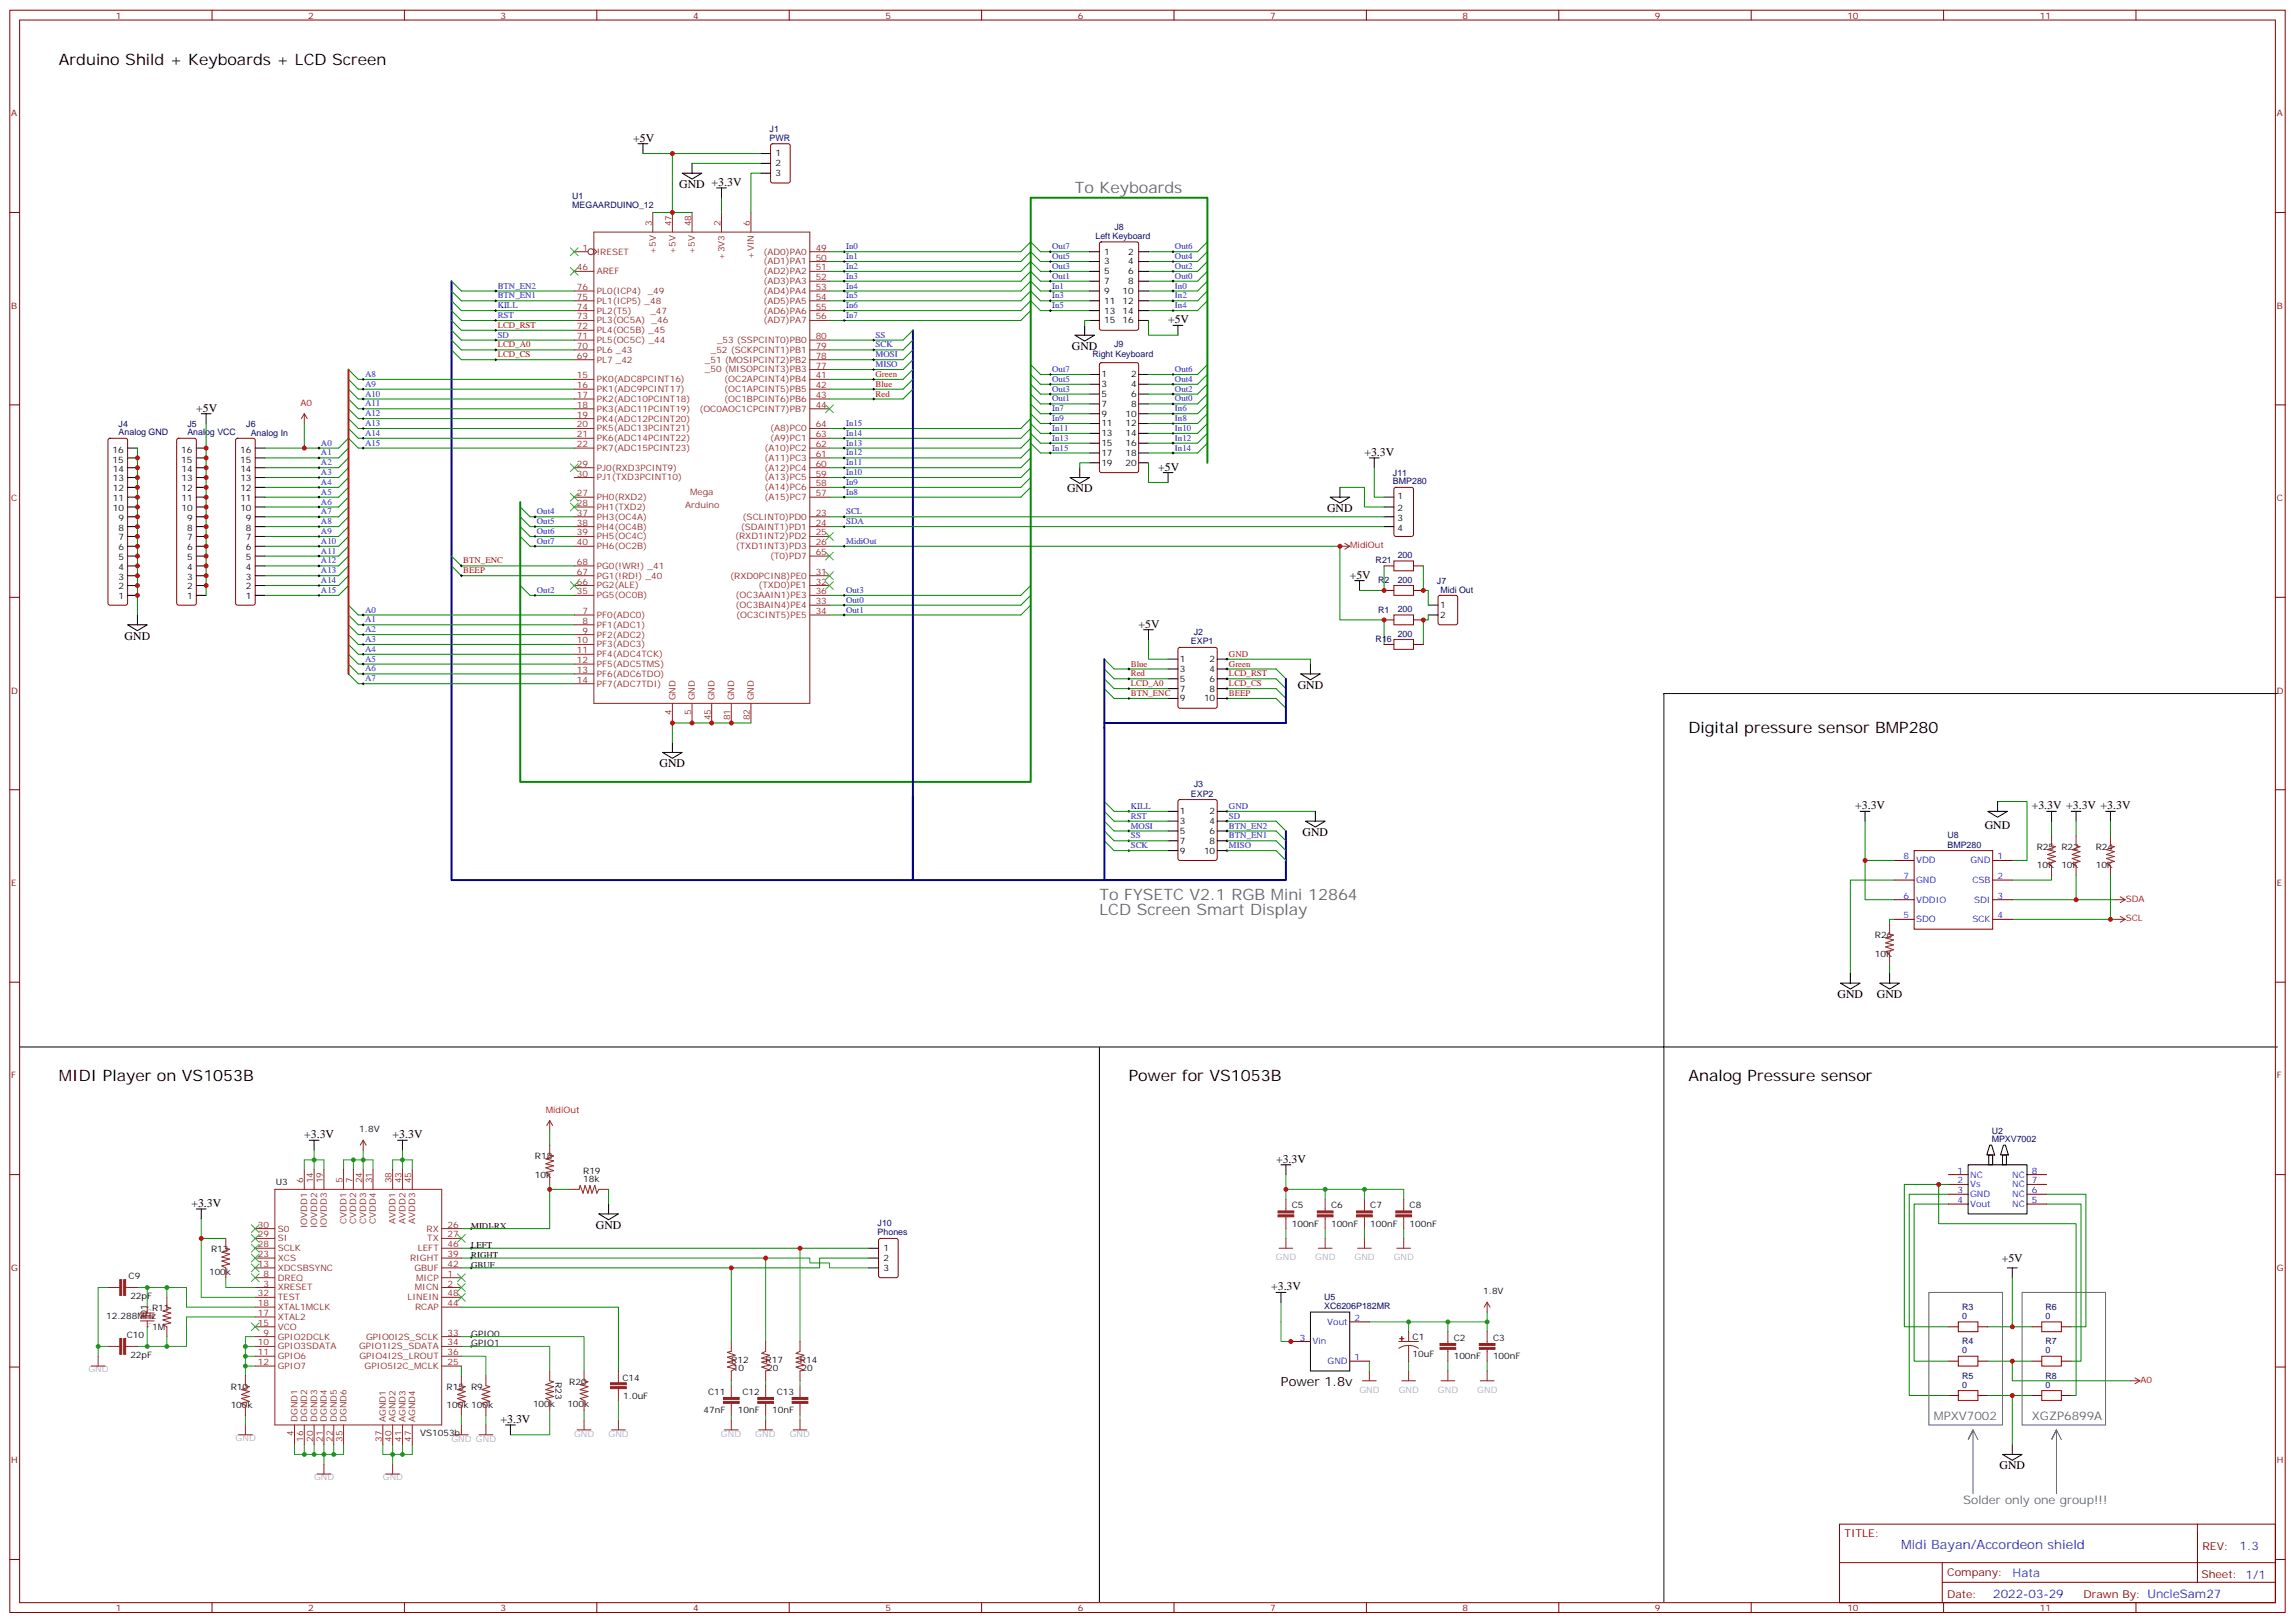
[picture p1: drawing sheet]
<svg xmlns="http://www.w3.org/2000/svg" width="825mm" height="583mm" viewBox="0 0 825 583" stroke-linecap="round" stroke-linejoin="round" font-family="sans-serif">
<defs><g id="words">
<g font-size="5.6">
<text x="21.2" y="23.4">Arduino Shild + Keyboards + LCD Screen</text>
<text x="606.8" y="263.3">Digital pressure sensor BMP280</text>
<text x="21.2" y="388.5">MIDI Player on VS1053B</text>
<text x="405.7" y="388.5">Power for VS1053B</text>
<text x="606.8" y="388.5">Analog Pressure sensor</text>
</g>
<g font-size="5.6" fill="#666">
<text x="386.3" y="69.3">To Keyboards</text>
<text x="395.1" y="323.3">To FYSETC V2.1 RGB Mini 12864</text>
<text x="395.1" y="328.9">LCD Screen Smart Display</text>
</g>
<text font-size="4.6" x="460.4" y="497.9">Power 1.8v</text>
<text font-size="4.6" fill="#00f" x="683.2" y="556.7">Midi Bayan/Accordeon shield</text>
<g font-size="4.2">
<text x="227.5" y="50.9">+5V</text>
<text x="244.1" y="67.5">GND +3.3V</text>
<text x="419.8" y="116.2">+5V</text>
<text x="385.2" y="125.7">GND</text>
<text x="70.6" y="148">+5V</text>
<text x="490.4" y="163.8">+3.3V</text>
<text x="416.3" y="169.1">+5V</text>
<text x="383.5" y="176.9">GND</text>
<text x="477" y="183.9">GND</text>
<text x="485.1" y="207.9">+5V</text>
<text x="409.2" y="225.6">+5V</text>
<text x="44.8" y="229.8">GND</text>
<text x="466.4" y="247.4">GND</text>
<text x="237.1" y="275.7">GND</text>
<text x="666.7" y="290.8">+3.3V</text>
<text x="730.2" y="290.8">+3.3V +3.3V +3.3V</text>
<text x="713.3" y="297.9">GND</text>
<text x="468.1" y="300.4">GND</text>
<text x="660.4" y="358.6">GND</text>
<text x="674.5" y="358.6">GND</text>
<text x="109.4" y="409">+3.3V</text>
<text x="141.1" y="409">+3.3V</text>
<text x="458.6" y="417.8">+3.3V</text>
<text x="68.8" y="433.7">+3.3V</text>
<text x="214.1" y="441.5">GND</text>
<text x="719.4" y="453.5">+5V</text>
<text x="456.8" y="463.7">+3.3V</text>
<text x="179.9" y="511.3">+3.3V</text>
<text x="718.6" y="527.9">GND</text>
</g>
<g font-size="4.2" fill="#666">
<text x="695" y="510.3">MPXV7002</text>
<text x="730.2" y="510.3">XGZP6899A</text>
<text x="705.6" y="540.2">Solder only one group!!!</text>
</g>
<g font-size="4.2" fill="#00f">
<text x="804.9" y="556.9">1.3</text>
<text x="723.3" y="566.5">Hata</text>
<text x="716.4" y="574.3">2022-03-29</text>
</g>
<g font-size="3.9" fill="#800">
<text x="662.9" y="552.2">TITLE:</text>
<text x="791.5" y="556.9">REV:</text>
<text x="699.8" y="566.4">Company:</text>
<text x="791.1" y="567.1">Sheet: 1/1</text>
<text x="699.8" y="574.1">Date:</text>
<text x="748.8" y="574.2">Drawn By: UncleSam27</text>
</g>
<g font-size="3.2" fill="#800">
<text x="41.6" y="6.7">1</text>
<text x="110.8" y="6.7">2</text>
<text x="179.9" y="6.7">3</text>
<text x="249.1" y="6.7">4</text>
<text x="318.2" y="6.7">5</text>
<text x="387.3" y="6.7">6</text>
<text x="456.5" y="6.7">7</text>
<text x="525.6" y="6.7">8</text>
<text x="594.8" y="6.7">9</text>
<text x="663.9" y="6.7">10</text>
<text x="733.1" y="6.7">11</text>
<text x="4.1" y="41.8">A</text>
<text x="818.3" y="41.8">A</text>
<text x="4.1" y="110.9">B</text>
<text x="818.3" y="110.9">B</text>
<text x="4.1" y="180.1">C</text>
<text x="818.3" y="180.1">C</text>
<text x="4.1" y="249.2">D</text>
<text x="818.3" y="249.2">D</text>
<text x="4.1" y="318.3">E</text>
<text x="818.3" y="318.3">E</text>
<text x="4.1" y="387.5">F</text>
<text x="818.3" y="387.5">F</text>
<text x="4.1" y="456.6">G</text>
<text x="818.3" y="456.6">G</text>
<text x="4.1" y="525.8">H</text>
<text x="818.3" y="525.8">H</text>
<text x="41.6" y="578.9">1</text>
<text x="110.8" y="578.9">2</text>
<text x="179.9" y="578.9">3</text>
<text x="249.1" y="578.9">4</text>
<text x="318.2" y="578.9">5</text>
<text x="387.3" y="578.9">6</text>
<text x="456.5" y="578.9">7</text>
<text x="525.6" y="578.9">8</text>
<text x="594.8" y="578.9">9</text>
<text x="663.9" y="578.9">10</text>
<text x="733.1" y="578.9">11</text>
</g>
<g font-size="3.2" fill="#000080">
<text x="276.6" y="47.4">J1</text>
<text x="276.6" y="50.6">PWR</text>
<text x="205.7" y="71.4">U1</text>
<text x="205.7" y="74.6">MEGAARDUINO_12</text>
<text x="400.6" y="82.6">J8</text>
<text x="393.7" y="86">Left Keyboard</text>
<text x="400.4" y="124.8">J9</text>
<text x="392.6" y="128.4">Right Keyboard</text>
<text x="42.6" y="153.4">J4</text>
<text x="67.3" y="153.4">J5</text>
<text x="88.5" y="153.4">J6</text>
<text x="42.6" y="156.4">Analog GND</text>
<text x="67.3" y="156.4">Analog VCC</text>
<text x="90.1" y="156.8">Analog In</text>
<text x="500.6" y="170.9">J11</text>
<text x="500.6" y="174.1">BMP280</text>
<text x="494.4" y="202.5">R21</text>
<text x="502.3" y="200.5">200</text>
<text x="495.3" y="209.5">R2</text>
<text x="502.3" y="209.3">200</text>
<text x="516.4" y="209.8">J7</text>
<text x="517.7" y="213">Midi Out</text>
<text x="495.3" y="220.1">R1</text>
<text x="502.3" y="219.9">200</text>
<text x="428" y="231.6">EXP1</text>
<text x="429.1" y="228.1">J2</text>
<text x="494.4" y="230.6">R16</text>
<text x="502.3" y="228.7">200</text>
<text x="428" y="286.2">EXP2</text>
<text x="429.1" y="282.7">J3</text>
<text x="699.9" y="304.6">BMP280</text>
<text x="699.9" y="301.2">U8</text>
<text x="715.8" y="407.3">U2</text>
<text x="715.8" y="410.4">MPXV7002</text>
<text x="315.4" y="443.9">Phones</text>
<text x="315.4" y="440.7">J10</text>
<text x="475.9" y="467">U5</text>
<text x="475.9" y="470.4">XC6206P182MR</text>
<text x="705.2" y="473.9">0</text>
<text x="705.2" y="470.7">R3</text>
<text x="735.1" y="473.9">0</text>
<text x="735.1" y="470.7">R6</text>
<text x="705.2" y="483">R4</text>
<text x="735.1" y="483">R7</text>
<text x="705.2" y="486.3">0</text>
<text x="735.1" y="486.3">0</text>
<text x="705.2" y="495.4">R5</text>
<text x="735.1" y="495.4">R8</text>
<text x="705.2" y="498.6">0</text>
<text x="735.1" y="498.6">0</text>
</g>
<g font-size="3.2">
<text x="278.7" y="56.2">1</text>
<text x="278.7" y="59.8">2</text>
<text x="278.7" y="63.3">3</text>
<text x="396.9" y="91.5">1</text>
<text x="396.9" y="95">3</text>
<text x="405.4" y="91.5">2</text>
<text x="405.4" y="95">4</text>
<text x="396.9" y="98.6">5</text>
<text x="405.4" y="98.6">6</text>
<text x="396.9" y="102.1">7</text>
<text x="396.9" y="105.6">9</text>
<text x="403.4" y="105.6">10</text>
<text x="405.4" y="102.1">8</text>
<text x="396.9" y="109.1">11</text>
<text x="396.9" y="112.7">13</text>
<text x="403.4" y="109.1">12</text>
<text x="403.4" y="112.7">14</text>
<text x="396.9" y="116.2">15</text>
<text x="403.4" y="116.2">16</text>
<text x="395.8" y="135.6">1</text>
<text x="406.5" y="135.6">2</text>
<text x="395.8" y="139.1">3</text>
<text x="395.8" y="142.7">5</text>
<text x="406.5" y="139.1">4</text>
<text x="406.5" y="142.7">6</text>
<text x="395.8" y="146.2">7</text>
<text x="395.8" y="149.7">9</text>
<text x="404.5" y="149.7">10</text>
<text x="406.5" y="146.2">8</text>
<text x="395.8" y="153.2">11</text>
<text x="404.5" y="153.2">12</text>
<text x="395.8" y="156.8">13</text>
<text x="395.8" y="160.3">15</text>
<text x="404.5" y="156.8">14</text>
<text x="404.5" y="160.3">16</text>
<text x="40.4" y="166.3">15</text>
<text x="40.4" y="162.8">16</text>
<text x="65.1" y="166.3">15</text>
<text x="65.1" y="162.8">16</text>
<text x="86.3" y="166.3">15</text>
<text x="86.3" y="162.8">16</text>
<text x="395.8" y="163.8">17</text>
<text x="395.8" y="167.4">19</text>
<text x="404.5" y="163.8">18</text>
<text x="404.5" y="167.4">20</text>
<text x="40.5" y="173">13</text>
<text x="40.5" y="169.5">14</text>
<text x="65.2" y="173">13</text>
<text x="65.2" y="169.5">14</text>
<text x="86.4" y="173">13</text>
<text x="86.4" y="169.5">14</text>
<text x="40.5" y="176.5">12</text>
<text x="65.2" y="176.5">12</text>
<text x="86.4" y="176.5">12</text>
<text x="502.2" y="179.4">1</text>
<text x="40.5" y="183.6">10</text>
<text x="40.5" y="180.1">11</text>
<text x="65.2" y="183.6">10</text>
<text x="65.2" y="180.1">11</text>
<text x="86.4" y="183.6">10</text>
<text x="86.4" y="180.1">11</text>
<text x="502.2" y="183.6">2</text>
<text x="42.5" y="190.6">8</text>
<text x="42.5" y="187.1">9</text>
<text x="67.2" y="190.6">8</text>
<text x="67.2" y="187.1">9</text>
<text x="88.4" y="190.6">8</text>
<text x="88.4" y="187.1">9</text>
<text x="502.2" y="187.1">3</text>
<text x="502.2" y="190.6">4</text>
<text x="42.5" y="197.7">6</text>
<text x="42.5" y="194.2">7</text>
<text x="67.2" y="197.7">6</text>
<text x="67.2" y="194.2">7</text>
<text x="88.4" y="197.7">6</text>
<text x="88.4" y="194.2">7</text>
<text x="42.5" y="201.2">5</text>
<text x="67.2" y="201.2">5</text>
<text x="88.4" y="201.2">5</text>
<text x="42.5" y="208.3">3</text>
<text x="42.5" y="204.8">4</text>
<text x="67.2" y="208.3">3</text>
<text x="67.2" y="204.8">4</text>
<text x="88.4" y="208.3">3</text>
<text x="88.4" y="204.8">4</text>
<text x="42.5" y="215.3">1</text>
<text x="42.5" y="211.8">2</text>
<text x="67.2" y="215.3">1</text>
<text x="67.2" y="211.8">2</text>
<text x="88.4" y="215.3">1</text>
<text x="88.4" y="211.8">2</text>
<text x="517.5" y="218.5">1</text>
<text x="517.5" y="222">2</text>
<text x="424" y="237.9">1</text>
<text x="434.7" y="237.9">2</text>
<text x="424" y="241.4">3</text>
<text x="424" y="245">5</text>
<text x="434.7" y="241.4">4</text>
<text x="434.7" y="245">6</text>
<text x="424" y="248.5">7</text>
<text x="434.7" y="248.5">8</text>
<text x="424" y="252">9</text>
<text x="432.7" y="252">10</text>
<text x="424" y="292.6">1</text>
<text x="434.7" y="292.6">2</text>
<text x="424" y="296.1">3</text>
<text x="424" y="299.6">5</text>
<text x="434.7" y="296.1">4</text>
<text x="434.7" y="299.6">6</text>
<text x="424" y="303.2">7</text>
<text x="434.7" y="303.2">8</text>
<text x="732" y="305.3">R25</text>
<text x="740.8" y="305.3">R22</text>
<text x="753.2" y="305.3">R24</text>
<text x="424" y="306.7">9</text>
<text x="432.7" y="306.7">10</text>
<text x="732" y="312">10K</text>
<text x="740.8" y="312">10K</text>
<text x="753.2" y="312">10K</text>
<text x="673.8" y="337">R26</text>
<text x="673.8" y="343.7">10K</text>
<text x="129.1" y="406.9">1.8V</text>
<text x="192.3" y="416.4">R18</text>
<text x="99.1" y="425.9">U3</text>
<text x="192.3" y="423.1">10k</text>
<text x="209.6" y="424.9">18k</text>
<text x="209.6" y="421.9">R19</text>
<text x="464.3" y="434.1">C5</text>
<text x="478.4" y="434.1">C6</text>
<text x="492.5" y="434.1">C7</text>
<text x="506.6" y="434.1">C8</text>
<text x="169.3" y="441.5">MIDI-RX</text>
<text x="464.3" y="440.8">100nF</text>
<text x="478.4" y="440.8">100nF</text>
<text x="492.5" y="440.8">100nF</text>
<text x="506.6" y="440.8">100nF</text>
<text x="75.8" y="449.9">R13</text>
<text x="169.3" y="448.5">LEFT</text>
<text x="317.5" y="449.6">1</text>
<text x="169.3" y="455.6">GBUF</text>
<text x="169.3" y="452">RIGHT</text>
<text x="317.5" y="453.1">2</text>
<text x="46.2" y="459.7">C9</text>
<text x="75.1" y="458">100k</text>
<text x="317.5" y="456.6">3</text>
<text x="46.8" y="466.7">22pF</text>
<text x="533" y="465.1">1.8V</text>
<text x="38.2" y="473.8">12.288MHz</text>
<text x="52.9" y="473.2" transform="rotate(-90 52.9 473.2)">Q1</text>
<text x="54.7" y="471.1">R11</text>
<text x="54.7" y="477.8">1M</text>
<text x="45.6" y="480.8">C10</text>
<text x="169.3" y="483.8">GPIO1</text>
<text x="169.3" y="480.3">GPIO0</text>
<text x="507.6" y="481.3">C1</text>
<text x="522.5" y="481.7">C2</text>
<text x="536.6" y="481.7">C3</text>
<text x="46.8" y="487.9">22pF</text>
<text x="262.8" y="489.7">R12</text>
<text x="275.2" y="489.7">R17</text>
<text x="287.5" y="489.7">R14</text>
<text x="507.6" y="487.7">10uF</text>
<text x="522.5" y="488.4">100nF</text>
<text x="536.6" y="488.4">100nF</text>
<text x="199.7" y="496.5" transform="rotate(90 199.7 496.5)">R23</text>
<text x="204.6" y="497.6">R20</text>
<text x="223.7" y="496.1">C14</text>
<text x="263.4" y="492.7">10</text>
<text x="275.7" y="492.7">20</text>
<text x="288.1" y="492.7">20</text>
<text x="82.9" y="499.3">R10</text>
<text x="160.5" y="499.3">R15</text>
<text x="169.3" y="499.3">R9</text>
<text x="224" y="502.8">1.0uF</text>
<text x="254.5" y="501.1">C11</text>
<text x="266.8" y="501.1">C12</text>
<text x="279.1" y="501.1">C13</text>
<text x="82.9" y="506">100k</text>
<text x="160.5" y="506">100k 100k</text>
<text x="191.6" y="505.6">100k</text>
<text x="203.9" y="505.6">100k</text>
<text x="252.8" y="507.8">47nF</text>
<text x="265.2" y="507.8">10nF</text>
<text x="277.5" y="507.8">10nF</text>
<text x="151" y="515.9">VS1053b</text>
</g>
<g font-size="3.2" fill="#8d2323">
<text x="234.2" y="81.3" transform="rotate(-90 234.2 81.3)">3</text>
<text x="241.3" y="81.3" transform="rotate(-90 241.3 81.3)">47</text>
<text x="248.4" y="81.3" transform="rotate(-90 248.4 81.3)">48</text>
<text x="258.9" y="81.3" transform="rotate(-90 258.9 81.3)">2</text>
<text x="269.5" y="81.3" transform="rotate(-90 269.5 81.3)">6</text>
<text x="209.3" y="90.1">1</text>
<text x="214.5" y="91.5">!RESET</text>
<text x="235.7" y="91.2" transform="rotate(-90 235.7 91.2)">+5V</text>
<text x="242.7" y="91.2" transform="rotate(-90 242.7 91.2)">+5V</text>
<text x="249.8" y="91.2" transform="rotate(-90 249.8 91.2)">+5V</text>
<text x="260.3" y="93.3" transform="rotate(-90 260.3 93.3)">+3V3</text>
<text x="270.9" y="92.9" transform="rotate(-90 270.9 92.9)">+VIN</text>
<text x="274.4" y="95">(AD1)PA1</text>
<text x="274.4" y="91.5">(AD0)PA0</text>
<text x="293.2" y="93.6">50</text>
<text x="293.2" y="90.1">49</text>
<text x="207.3" y="97.2">46</text>
<text x="214.5" y="98.6">AREF</text>
<text x="274.4" y="98.6">(AD2)PA2</text>
<text x="293.2" y="100.7">52</text>
<text x="293.2" y="97.2">51</text>
<text x="207.3" y="104.2">76</text>
<text x="207.3" y="107.7">75</text>
<text x="214.5" y="105.6">PL0(ICP4)</text>
<text x="232.8" y="105.6">_49</text>
<text x="274.4" y="105.6">(AD4)PA4</text>
<text x="274.4" y="102.1">(AD3)PA3</text>
<text x="293.2" y="107.7">54</text>
<text x="293.2" y="104.2">53</text>
<text x="207.3" y="111.3">74</text>
<text x="214.5" y="109.1">PL1(ICP5) _48</text>
<text x="214.5" y="112.7">PL2(T5)</text>
<text x="233.7" y="112.7">_47</text>
<text x="274.4" y="112.7">(AD6)PA6</text>
<text x="274.4" y="109.1">(AD5)PA5</text>
<text x="293.2" y="111.3">55</text>
<text x="207.3" y="114.8">73</text>
<text x="207.3" y="118.3">72</text>
<text x="214.5" y="116.2">PL3(OC5A)</text>
<text x="214.5" y="119.7">PL4(OC5B) _45</text>
<text x="234.2" y="116.2">_46</text>
<text x="274.4" y="116.2">(AD7)PA7</text>
<text x="293.2" y="114.8">56</text>
<text x="207.3" y="121.8">71</text>
<text x="207.3" y="125.4">70</text>
<text x="214.5" y="123.3">PL5(OC5C) _44</text>
<text x="257.7" y="123.3">_53 (SSPCINT0)PB0</text>
<text x="293.2" y="125.4">79</text>
<text x="293.2" y="121.8">80</text>
<text x="207.3" y="128.9">69</text>
<text x="214.5" y="126.8">PL6 _43</text>
<text x="214.5" y="130.3">PL7 _42</text>
<text x="253.3" y="130.3">_51 (MOSIPCINT2)PB2</text>
<text x="255.4" y="126.8">_52 (SCKPCINT1)PB1</text>
<text x="293.2" y="128.9">78</text>
<text x="207.3" y="136">15</text>
<text x="214.5" y="137.4">PK0(ADC8PCINT16)</text>
<text x="253.3" y="133.8">_50 (MISOPCINT3)PB3</text>
<text x="260.3" y="137.4">(OC2APCINT4)PB4</text>
<text x="293.2" y="132.4">77</text>
<text x="293.2" y="136">41</text>
<text x="207.3" y="139.5">16</text>
<text x="207.3" y="143">17</text>
<text x="214.5" y="140.9">PK1(ADC9PCINT17)</text>
<text x="260.3" y="140.9">(OC1APCINT5)PB5</text>
<text x="293.2" y="139.5">42</text>
<text x="293.2" y="143">43</text>
<text x="207.3" y="146.5">18</text>
<text x="214.5" y="144.4">PK2(ADC10PCINT18)</text>
<text x="214.5" y="148">PK3(ADC11PCINT19)</text>
<text x="251.3" y="148">(OC0AOC1CPCINT7)PB7</text>
<text x="260.3" y="144.4">(OC1BPCINT6)PB6</text>
<text x="293.2" y="146.5">44</text>
<text x="207.3" y="150.1">19</text>
<text x="207.3" y="153.6">20</text>
<text x="214.5" y="151.5">PK4(ADC12PCINT20)</text>
<text x="214.5" y="155">PK5(ADC13PCINT21)</text>
<text x="276.8" y="155">(A8)PC0</text>
<text x="293.2" y="153.6">64</text>
<text x="207.3" y="157.1">21</text>
<text x="207.3" y="160.7">22</text>
<text x="214.5" y="158.5">PK6(ADC14PCINT22)</text>
<text x="276.8" y="158.5">(A9)PC1</text>
<text x="293.2" y="157.1">63</text>
<text x="293.2" y="160.7">62</text>
<text x="207.3" y="167.7">29</text>
<text x="214.5" y="162.1">PK7(ADC15PCINT23)</text>
<text x="274.8" y="162.1">(A10)PC2</text>
<text x="274.8" y="165.6">(A11)PC3</text>
<text x="293.2" y="164.2">61</text>
<text x="293.2" y="167.7">60</text>
<text x="207.3" y="171.2">30</text>
<text x="214.5" y="169.1">PJ0(RXD3PCINT9)</text>
<text x="214.5" y="172.6">PJ1(TXD3PCINT10)</text>
<text x="274.8" y="169.1">(A12)PC4</text>
<text x="274.8" y="172.6">(A13)PC5</text>
<text x="293.2" y="171.2">59</text>
<text x="207.3" y="178.3">27</text>
<text x="214.5" y="179.7">PH0(RXD2)</text>
<text x="248" y="177.9">Mega</text>
<text x="274.8" y="176.2">(A14)PC6</text>
<text x="274.8" y="179.7">(A15)PC7</text>
<text x="293.2" y="174.8">58</text>
<text x="293.2" y="178.3">57</text>
<text x="207.3" y="181.8">28</text>
<text x="207.3" y="185.3">37</text>
<text x="214.5" y="183.2">PH1(TXD2)</text>
<text x="246.2" y="182.5">Arduino</text>
<text x="293.2" y="185.3">23</text>
<text x="207.3" y="188.9">38</text>
<text x="214.5" y="190.3">PH4(OC4B)</text>
<text x="214.5" y="186.8">PH3(OC4A)</text>
<text x="266.3" y="190.3">(SDAINT1)PD1</text>
<text x="266.9" y="186.8">(SCLINT0)PD0</text>
<text x="293.2" y="188.9">24</text>
<text x="207.3" y="192.4">39</text>
<text x="207.3" y="195.9">40</text>
<text x="214.5" y="193.8">PH5(OC4C)</text>
<text x="214.5" y="197.3">PH6(OC2B)</text>
<text x="264.2" y="193.8">(RXD1INT2)PD2</text>
<text x="264.5" y="197.3">(TXD1INT3)PD3</text>
<text x="293.2" y="192.4">25</text>
<text x="293.2" y="195.9">26</text>
<text x="207.3" y="203">68</text>
<text x="276.8" y="200.9">(T0)PD7</text>
<text x="293.2" y="199.5">65</text>
<text x="207.3" y="206.5">67</text>
<text x="214.5" y="204.4">PG0(!WR!) _41</text>
<text x="214.5" y="207.9">PG1(!RD!) _40</text>
<text x="262.5" y="207.9">(RXD0PCIN8)PE0</text>
<text x="293.2" y="206.5">31</text>
<text x="207.3" y="210">66</text>
<text x="207.3" y="213.6">35</text>
<text x="214.5" y="211.5">PG2(ALE)</text>
<text x="214.5" y="215">PG5(OC0B)</text>
<text x="264.4" y="215">(OC3AAIN1)PE3</text>
<text x="272.6" y="211.5">(TXD0)PE1</text>
<text x="293.2" y="210">32</text>
<text x="293.2" y="213.6">36</text>
<text x="209.3" y="220.6">7</text>
<text x="264.4" y="218.5">(OC3BAIN4)PE4</text>
<text x="293.2" y="217.1">33</text>
<text x="293.2" y="220.6">34</text>
<text x="209.3" y="227.7">9</text>
<text x="209.3" y="224.2">8</text>
<text x="214.5" y="222">PF0(ADC0)</text>
<text x="214.5" y="225.6">PF1(ADC1)</text>
<text x="264.5" y="222">(OC3CINT5)PE5</text>
<text x="207.3" y="231.2">10</text>
<text x="214.5" y="232.6">PF3(ADC3)</text>
<text x="214.5" y="229.1">PF2(ADC2)</text>
<text x="207.3" y="234.7">11</text>
<text x="207.3" y="238.3">12</text>
<text x="214.5" y="236.1">PF4(ADC4TCK)</text>
<text x="214.5" y="239.7">PF5(ADC5TMS)</text>
<text x="207.3" y="241.8">13</text>
<text x="207.3" y="245.3">14</text>
<text x="214.5" y="243.2">PF6(ADC6TDO)</text>
<text x="214.5" y="246.7">PF7(ADC7TDI)</text>
<text x="242.7" y="251.7" transform="rotate(-90 242.7 251.7)">GND</text>
<text x="249.8" y="251.7" transform="rotate(-90 249.8 251.7)">GND</text>
<text x="256.8" y="251.7" transform="rotate(-90 256.8 251.7)">GND</text>
<text x="263.9" y="251.7" transform="rotate(-90 263.9 251.7)">GND</text>
<text x="270.9" y="251.7" transform="rotate(-90 270.9 251.7)">GND</text>
<text x="241.3" y="256.9" transform="rotate(-90 241.3 256.9)">4</text>
<text x="248.4" y="256.9" transform="rotate(-90 248.4 256.9)">5</text>
<text x="255.4" y="258.9" transform="rotate(-90 255.4 258.9)">45</text>
<text x="262.5" y="258.9" transform="rotate(-90 262.5 258.9)">81</text>
<text x="269.5" y="258.9" transform="rotate(-90 269.5 258.9)">82</text>
<text x="109" y="425.2" transform="rotate(-90 109 425.2)">6</text>
<text x="112.5" y="425.2" transform="rotate(-90 112.5 425.2)">14</text>
<text x="116.1" y="425.2" transform="rotate(-90 116.1 425.2)">19</text>
<text x="123.1" y="425.2" transform="rotate(-90 123.1 425.2)">5</text>
<text x="126.6" y="425.2" transform="rotate(-90 126.6 425.2)">7</text>
<text x="130.2" y="425.2" transform="rotate(-90 130.2 425.2)">24</text>
<text x="133.7" y="425.2" transform="rotate(-90 133.7 425.2)">31</text>
<text x="140.8" y="425.2" transform="rotate(-90 140.8 425.2)">38</text>
<text x="144.3" y="425.2" transform="rotate(-90 144.3 425.2)">43</text>
<text x="147.8" y="425.2" transform="rotate(-90 147.8 425.2)">45</text>
<text x="92.6" y="441.1">30</text>
<text x="99.8" y="442.5">S0</text>
<text x="110.4" y="441.3" transform="rotate(-90 110.4 441.3)">IOVDD1</text>
<text x="113.9" y="441.3" transform="rotate(-90 113.9 441.3)">IOVDD2</text>
<text x="117.5" y="441.3" transform="rotate(-90 117.5 441.3)">IOVDD3</text>
<text x="124.5" y="439.7" transform="rotate(-90 124.5 439.7)">CVDD1</text>
<text x="128.1" y="439.7" transform="rotate(-90 128.1 439.7)">CVDD2</text>
<text x="131.6" y="439.7" transform="rotate(-90 131.6 439.7)">CVDD3</text>
<text x="135.1" y="439.7" transform="rotate(-90 135.1 439.7)">CVDD4</text>
<text x="142.2" y="439.7" transform="rotate(-90 142.2 439.7)">AVDD1</text>
<text x="145.7" y="439.7" transform="rotate(-90 145.7 439.7)">AVDD2</text>
<text x="149.2" y="439.7" transform="rotate(-90 149.2 439.7)">AVDD3</text>
<text x="153.3" y="442.5">RX</text>
<text x="160.9" y="441.1">26</text>
<text x="92.6" y="444.6">29</text>
<text x="92.6" y="448.2">28</text>
<text x="99.8" y="446.1">SI</text>
<text x="99.8" y="449.6">SCLK</text>
<text x="150.1" y="449.6">LEFT</text>
<text x="153.6" y="446.1">TX</text>
<text x="160.9" y="444.6">27</text>
<text x="160.9" y="448.2">46</text>
<text x="92.6" y="451.7">23</text>
<text x="92.6" y="455.2">13</text>
<text x="99.8" y="453.1">XCS</text>
<text x="147.4" y="453.1">RIGHT</text>
<text x="160.9" y="451.7">39</text>
<text x="160.9" y="455.2">42</text>
<text x="94.6" y="458.8">8</text>
<text x="99.8" y="456.6">XDCSBSYNC</text>
<text x="99.8" y="460.2">DREQ</text>
<text x="148.9" y="456.6">GBUF</text>
<text x="149.6" y="460.2">MICP</text>
<text x="160.9" y="458.8">1</text>
<text x="92.6" y="465.8">32</text>
<text x="94.6" y="462.3">3</text>
<text x="99.8" y="463.7">XRESET</text>
<text x="99.8" y="467.2">TEST</text>
<text x="146.5" y="467.2">LINEIN</text>
<text x="149.1" y="463.7">MICN</text>
<text x="160.9" y="462.3">2</text>
<text x="160.9" y="465.8">48</text>
<text x="92.6" y="469.3">18</text>
<text x="92.6" y="472.9">17</text>
<text x="99.8" y="470.7">XTAL1MCLK</text>
<text x="149.2" y="470.7">RCAP</text>
<text x="160.9" y="469.3">44</text>
<text x="92.6" y="476.4">15</text>
<text x="94.6" y="479.9">9</text>
<text x="99.8" y="474.3">XTAL2</text>
<text x="99.8" y="477.8">VCO</text>
<text x="160.9" y="479.9">33</text>
<text x="92.6" y="483.4">10</text>
<text x="99.8" y="481.3">GPIO2DCLK</text>
<text x="99.8" y="484.9">GPIO3SDATA</text>
<text x="129" y="484.9">GPIO1I2S_SDATA</text>
<text x="131.6" y="481.3">GPIO0I2S_SCLK</text>
<text x="160.9" y="483.4">34</text>
<text x="92.6" y="487">11</text>
<text x="92.6" y="490.5">12</text>
<text x="99.8" y="488.4">GPIO6</text>
<text x="99.8" y="491.9">GPIO7</text>
<text x="129.2" y="488.4">GPIO4I2S_LROUT</text>
<text x="131" y="491.9">GPIO5I2C_MCLK</text>
<text x="160.9" y="487">36</text>
<text x="160.9" y="490.5">25</text>
<text x="106.9" y="511" transform="rotate(-90 106.9 511)">DGND1</text>
<text x="110.4" y="511" transform="rotate(-90 110.4 511)">DGND2</text>
<text x="113.9" y="511" transform="rotate(-90 113.9 511)">DGND3</text>
<text x="117.5" y="511" transform="rotate(-90 117.5 511)">DGND4</text>
<text x="121" y="511" transform="rotate(-90 121 511)">DGND5</text>
<text x="124.5" y="511" transform="rotate(-90 124.5 511)">DGND6</text>
<text x="138.6" y="511" transform="rotate(-90 138.6 511)">AGND1</text>
<text x="142.2" y="511" transform="rotate(-90 142.2 511)">AGND2</text>
<text x="145.7" y="511" transform="rotate(-90 145.7 511)">AGND3</text>
<text x="149.2" y="511" transform="rotate(-90 149.2 511)">AGND4</text>
<text x="105.5" y="516.2" transform="rotate(-90 105.5 516.2)">4</text>
<text x="109" y="518.2" transform="rotate(-90 109 518.2)">16</text>
<text x="112.5" y="518.2" transform="rotate(-90 112.5 518.2)">20</text>
<text x="116.1" y="518.2" transform="rotate(-90 116.1 518.2)">21</text>
<text x="119.6" y="518.2" transform="rotate(-90 119.6 518.2)">22</text>
<text x="123.1" y="518.2" transform="rotate(-90 123.1 518.2)">35</text>
<text x="137.2" y="518.2" transform="rotate(-90 137.2 518.2)">37</text>
<text x="140.8" y="518.2" transform="rotate(-90 140.8 518.2)">40</text>
<text x="144.3" y="518.2" transform="rotate(-90 144.3 518.2)">41</text>
<text x="147.8" y="518.2" transform="rotate(-90 147.8 518.2)">47</text>
</g>
<g font-size="3.2" fill="#00f">
<text x="304.1" y="89.6">In0</text>
<text x="378.2" y="89.6">Out7</text>
<text x="422.3" y="89.6">Out6</text>
<text x="304.1" y="93.1">In1</text>
<text x="378.2" y="93.1">Out5</text>
<text x="422.3" y="93.1">Out4</text>
<text x="304.1" y="100.2">In3</text>
<text x="304.1" y="96.6">In2</text>
<text x="378.2" y="96.6">Out3</text>
<text x="378.2" y="100.2">Out1</text>
<text x="422.3" y="96.6">Out2</text>
<text x="422.3" y="100.2">Out0</text>
<text x="178.9" y="103.7">BTN_EN2</text>
<text x="178.9" y="107.2">BTN_EN1</text>
<text x="304.1" y="107.2">In5</text>
<text x="304.1" y="103.7">In4</text>
<text x="378.2" y="103.7">In1</text>
<text x="378.2" y="107.2">In3</text>
<text x="422.3" y="103.7">In0</text>
<text x="422.3" y="107.2">In2</text>
<text x="178.9" y="110.7">KILL</text>
<text x="304.1" y="110.7">In6</text>
<text x="378.2" y="110.7">In5</text>
<text x="422.3" y="110.7">In4</text>
<text x="178.9" y="114.3">RST</text>
<text x="304.1" y="114.3">In7</text>
<text x="178.9" y="121.3">SD</text>
<text x="314.7" y="124.8">SCK</text>
<text x="314.7" y="121.3">SS</text>
<text x="314.7" y="128.4">MOSI</text>
<text x="314.7" y="131.9">MISO</text>
<text x="131.2" y="135.4">A8</text>
<text x="378.2" y="137.2">Out5</text>
<text x="378.2" y="133.7">Out7</text>
<text x="422.3" y="137.2">Out4</text>
<text x="422.3" y="133.7">Out6</text>
<text x="131.2" y="142.5">A10</text>
<text x="131.2" y="139">A9</text>
<text x="378.2" y="140.7">Out3</text>
<text x="422.3" y="140.7">Out2</text>
<text x="131.2" y="149.5">A12</text>
<text x="131.2" y="146">A11</text>
<text x="378.2" y="144.3">Out1</text>
<text x="378.2" y="147.8">In7</text>
<text x="422.3" y="144.3">Out0</text>
<text x="422.3" y="147.8">In6</text>
<text x="131.2" y="153.1">A13</text>
<text x="304.1" y="153.1">In15</text>
<text x="378.2" y="151.3">In9</text>
<text x="378.2" y="154.8">In11</text>
<text x="422.3" y="151.3">In8</text>
<text x="422.3" y="154.8">In10</text>
<text x="115.4" y="160.1">A0</text>
<text x="131.2" y="156.6">A14</text>
<text x="131.2" y="160.1">A15</text>
<text x="304.1" y="156.6">In14</text>
<text x="304.1" y="160.1">In13</text>
<text x="378.2" y="158.4">In13</text>
<text x="378.2" y="161.9">In15</text>
<text x="422.3" y="158.4">In12</text>
<text x="422.3" y="161.9">In14</text>
<text x="115.4" y="167.2">A2</text>
<text x="115.4" y="163.7">A1</text>
<text x="304.1" y="163.7">In12</text>
<text x="304.1" y="167.2">In11</text>
<text x="115.4" y="170.7">A3</text>
<text x="304.1" y="170.7">In10</text>
<text x="115.4" y="174.2">A4</text>
<text x="115.4" y="177.8">A5</text>
<text x="304.1" y="174.2">In9</text>
<text x="304.1" y="177.8">In8</text>
<text x="115.4" y="181.3">A6</text>
<text x="115.4" y="184.8">A7</text>
<text x="193" y="184.8">Out4</text>
<text x="304.1" y="184.8">SCL</text>
<text x="115.4" y="188.3">A8</text>
<text x="115.4" y="191.9">A9</text>
<text x="193" y="188.3">Out5</text>
<text x="193" y="191.9">Out6</text>
<text x="304.1" y="188.3">SDA</text>
<text x="115.4" y="195.4">A10</text>
<text x="193" y="195.4">Out7</text>
<text x="304.1" y="195.4">MidiOut</text>
<text x="115.4" y="198.9">A11</text>
<text x="115.4" y="202.5">A12</text>
<text x="115.4" y="206">A13</text>
<text x="115.4" y="209.5">A14</text>
<text x="115.4" y="213">A15</text>
<text x="193" y="213">Out2</text>
<text x="304.1" y="213">Out3</text>
<text x="131.2" y="220.1">A0</text>
<text x="304.1" y="216.6">Out0</text>
<text x="304.1" y="220.1">Out1</text>
<text x="131.2" y="223.6">A1</text>
<text x="131.2" y="227.2">A2</text>
<text x="131.2" y="230.7">A3</text>
<text x="131.2" y="237.7">A5</text>
<text x="131.2" y="234.2">A4</text>
<text x="131.2" y="244.8">A7</text>
<text x="131.2" y="241.3">A6</text>
<text x="406.4" y="290.7">KILL</text>
<text x="441.7" y="290.7">GND</text>
<text x="406.4" y="297.7">MOSI</text>
<text x="406.4" y="294.2">RST</text>
<text x="441.7" y="297.7">BTN_EN2</text>
<text x="441.7" y="294.2">SD</text>
<text x="406.4" y="304.8">SCK</text>
<text x="406.4" y="301.2">SS</text>
<text x="441.7" y="304.8">MISO</text>
<text x="441.7" y="301.2">BTN_EN1</text>
<text x="684.1" y="308.8">8</text>
<text x="688.6" y="310.2">VDD</text>
<text x="708.2" y="310.2">GND</text>
<text x="717.9" y="308.8">1</text>
<text x="684.1" y="315.9">7</text>
<text x="688.6" y="317.3">GND</text>
<text x="708.9" y="317.3">CSB</text>
<text x="717.9" y="315.9">2</text>
<text x="684.1" y="322.9">6</text>
<text x="717.9" y="322.9">3</text>
<text x="684.1" y="330">5</text>
<text x="688.6" y="324.3">VDDIO</text>
<text x="709.5" y="324.3">SDI</text>
<text x="717.9" y="330">4</text>
<text x="688.6" y="331.4">SDO</text>
<text x="708.9" y="331.4">SCK</text>
<text x="703.5" y="421.7">1</text>
<text x="703.5" y="425.2">2</text>
<text x="708" y="423.1">NC</text>
<text x="723.2" y="423.1">NC</text>
<text x="730.2" y="425.2">7</text>
<text x="730.2" y="421.7">8</text>
<text x="703.5" y="428.8">3</text>
<text x="708" y="426.6">Vs</text>
<text x="708" y="430.2">GND</text>
<text x="723.2" y="430.2">NC</text>
<text x="723.2" y="426.6">NC</text>
<text x="730.2" y="428.8">6</text>
<text x="703.5" y="432.3">4</text>
<text x="708" y="433.7">Vout</text>
<text x="723.2" y="433.7">NC</text>
<text x="730.2" y="432.3">5</text>
<text x="477" y="476">Vout</text>
<text x="486.8" y="474.6">2</text>
<text x="467.2" y="481.7">3</text>
<text x="471.7" y="483.1">Vin</text>
<text x="477.1" y="490.1">GND</text>
<text x="486.8" y="488.7">1</text>
</g>
<g font-size="3.2" fill="#f00">
<text x="178.9" y="117.8">LCD_RST</text>
<text x="178.9" y="124.8">LCD_A0</text>
<text x="178.9" y="128.4">LCD_CS</text>
<text x="314.7" y="135.4">Green</text>
<text x="314.7" y="139">Blue</text>
<text x="314.7" y="142.5">Red</text>
<text x="166.5" y="202.5">BTN_ENC</text>
<text x="166.5" y="206">BEEP</text>
<text x="406.4" y="239.5">Blue</text>
<text x="441.7" y="236">GND</text>
<text x="441.7" y="239.5">Green</text>
<text x="406.4" y="243">Red</text>
<text x="441.7" y="243">LCD_RST</text>
<text x="406.4" y="246.6">LCD_A0</text>
<text x="406.4" y="250.1">BTN_ENC</text>
<text x="441.7" y="246.6">LCD_CS</text>
<text x="441.7" y="250.1">BEEP</text>
</g>
<g font-size="3.2" fill="#c00">
<text x="107.9" y="145.8">A0</text>
<text x="485.2" y="197.1">MidiOut</text>
<text x="763.9" y="324.1">SDA</text>
<text x="763.9" y="331.1">SCL</text>
<text x="196.1" y="399.8">MidiOut</text>
<text x="769.2" y="496.9">A0</text>
</g>
<g font-size="3.2" fill="#b4b4b4">
<text x="458.6" y="452.8">GND</text>
<text x="472.7" y="452.8">GND</text>
<text x="486.8" y="452.8">GND</text>
<text x="500.9" y="452.8">GND</text>
<text x="31.7" y="493">GND</text>
<text x="488.6" y="500.5">GND</text>
<text x="502.7" y="500.5">GND</text>
<text x="516.8" y="500.5">GND</text>
<text x="530.9" y="500.5">GND</text>
<text x="84.7" y="517.7">GND</text>
<text x="162.2" y="518.1">GND GND</text>
<text x="206.3" y="516.3">GND</text>
<text x="218.7" y="516.3">GND</text>
<text x="259.1" y="516.3">GND</text>
<text x="271.5" y="516.3">GND</text>
<text x="283.8" y="516.3">GND</text>
<text x="112.9" y="531.8">GND</text>
<text x="137.6" y="531.8">GND</text>
</g>
<g font-size="1.4" fill="#238d23">
<text x="54.3" y="471.1" transform="rotate(-90 54.3 471.1)">2</text>
<text x="54.3" y="476" transform="rotate(-90 54.3 476)">1</text>
</g>
</g></defs>
<g fill="none" stroke="#870000" stroke-width=".36">
<path d="M3.5 3.7h817.8v575.7h-817.8zM7.1 7.2h810.6v568.7h-810.6zM76.2 3.7v3.5M145.3 3.7v3.5M214.5 3.7v3.5M283.6 3.7v3.5M352.8 3.7v3.5M421.9 3.7v3.5M491.1 3.7v3.5M560.2 3.7v3.5M629.4 3.7v3.5M698.5 3.7v3.5"/>
<path d="M767.6 3.7v3.5M277.2 51.9l.4-.3h5.7l.6 .5 .1 13-.5 .6-5.9 .1-.6-.5-.1-12.9zM3.5 76.3h3.6M817.7 76.3h3.6M395.3 87.1l.5-.2h12.7l.7 .5v30.6l-.4 .6-13 .1-.6-.5-.1-30.6zM395.3 130.5l.5-.2h12.7l.7 .4v38.4l-.4 .7h-13l-.6-.4-.1-38.4zM3.5 145.5h3.6M39 157.7l.5-.2h5.7l.5 .2 .2 .5v58.5l-.3 .5-.4 .3h-5.7l-.5-.3-.2-.5v-58.5zM63.7 157.7l.5-.2h5.6l.5 .2 .3 .5v58.5l-.3 .5-.5 .3h-5.6l-.5-.3-.2-.5v-58.5zM84.9 157.7l.5-.2h5.6l.5 .2 .2 .5v58.5l-.2 .5-.5 .3h-5.6l-.5-.3-.2-.5v-58.5zM817.7 145.5h3.6M3.5 214.6h3.6"/>
<path d="M497.4 212.2h3.5M508 212.2h3.5M517.1 214.1l.4-.2h5.7l.6 .5 .1 9.4-.5 .7h-5.9l-.6-.5-.1-9.4zM817.7 214.6h3.6M423.6 232.8l.4-.2h12.7l.7 .5v20.7l-.4 .6-13 .1-.6-.5-.1-20.7zM497.4 222.7h3.5M508 222.7h3.5M3.5 283.8h3.6M423.6 287.5l.4-.2h12.7l.7 .4v20.8l-.4 .6-13 .1-.6-.5-.1-20.7zM817.7 283.8h3.6M3.5 352.9h3.6M817.7 352.9h3.6"/>
<path d="M3.5 422.1h3.6M817.7 422.1h3.6M700.3 476.7h3.5M710.8 476.7h3.6M730.2 476.7h3.6M740.8 476.7h3.6M3.5 491.2h3.6M700.3 489.1h3.5M710.8 489.1h3.6M730.2 489.1h3.6M740.8 489.1h3.6M817.7 491.2h3.6"/>
<path d="M700.3 501.4h3.5M710.8 501.4h3.6M730.2 501.4h3.6M740.8 501.4h3.6M661.1 547.7h156.6v28.2h-156.6zM789.7 547.7v20.9M3.5 560.4h3.6M76.2 575.9v3.5M145.3 575.9v3.5M214.5 575.9v3.5M283.6 575.9v3.5M352.8 575.9v3.5"/>
<path d="M421.9 575.9v3.5M491.1 575.9v3.5M560.2 575.9v3.5M629.4 575.9v3.5M661.1 561.5h156.5M698 568.6h119.6M698 561.5v14.1M698.5 575.9v3.5M767.6 575.9v3.5M817.7 560.4h3.6"/>
</g>
<g fill="none" stroke="#8c2424" stroke-width=".36">
<path d="M234.6 76.3v7.1M241.7 76.3v7.1M248.7 76.3v7.1M259.3 76.3v7.1M269.9 76.3v7.1M206.4 97.5h7M206.4 90.5h4.9M213.4 89.4l1.1 1.1-1.1 1M213.4 83.4h77.6v169.3h-77.6zM291 97.5h7.1M291 94h7.1M291 90.5h7.1"/>
<path d="M206.4 115.1h7M206.4 111.6h7M206.4 108.1h7M206.4 104.6h7M206.4 118.7h7M291 115.1h7.1M291 111.6h7.1M291 108.1h7.1M291 104.6h7.1M291 101h7.1M206.4 136.3h7M206.4 139.8h7"/>
<path d="M206.4 125.7h7M206.4 122.2h7M206.4 129.3h7M291 132.8h7.1M291 136.3h7.1M291 139.8h7.1M291 125.7h7.1M291 122.2h7.1M291 129.3h7.1M206.4 143.4h7M206.4 146.9h7M206.4 150.4h7"/>
<path d="M206.4 154h7M206.4 157.5h7M291 143.4h7.1M291 146.9h7.1M291 154h7.1M291 157.5h7.1M206.4 178.6h7M206.4 168.1h7M206.4 171.6h7M206.4 161h7M291 178.6h7.1M291 168.1h7.1"/>
<path d="M291 171.6h7.1M291 161h7.1M291 164.5h7.1M291 175.1h7.1M206.4 182.2h7M206.4 189.2h7M206.4 192.8h7M206.4 196.3h7M206.4 185.7h7M291 189.2h7.1M291 192.8h7.1M291 196.3h7.1"/>
<path d="M291 185.7h7.1M291 199.8h7.1M206.4 206.9h7M206.4 210.4h7M206.4 213.9h7M206.4 203.3h7M291 206.9h7.1M291 210.4h7.1M291 213.9h7.1M291 217.5h7.1M206.4 221h7M206.4 235.1h7"/>
<path d="M206.4 231.6h7M206.4 228h7M206.4 224.5h7M206.4 238.6h7M291 221h7.1M206.4 242.1h7M206.4 245.7h7M241.7 252.7v7.1M248.7 252.7v7.1M255.8 252.7v7.1M262.8 252.7v7.1M269.9 252.7v7.1"/>
<path d="M130.5 409.7v3.5M130.5 409.7l1.1 1.8M130.5 409.7l-1 1.8M50.4 471.8h5M50.4 474.6h5M50.8 472.9h4.2v.7h-4.2zM52.9 469.7v2.1M52.9 474.6v2.1M60 466.2v3.5l1.4 .3-2.8 1.1 2.8 .7-2.8 1.1 2.8 .7-2.8 .7 2.8 1-2.8 .7 1.4 .7v3.6M506.2 478.5v3.5M520.3 478.5v4.2M534.5 467.9v3.6"/>
<path d="M534.5 478.5v4.2M534.5 467.9l1 1.8M534.5 467.9l-1.1 1.8M32.8 490.9h4.9M35.3 487.3v3.6M88.2 494.4v3.5l1.4 .4-2.8 1 2.8 .7-2.8 1.1 2.8 .7-2.8 .7 2.8 1.1-2.8 .7 1.4 .7v3.5M174.6 494.4v3.5l1.4 .4-2.8 1 2.8 .7-2.8 1.1 2.8 .7-2.8 .7 2.8 1.1-2.8 .7 1.4 .7v3.5M222.2 492.6v4.3M222.2 499v4.2M489.7 496.1h4.9M492.1 492.6v3.5M502.7 482h7.1"/>
<path d="M503.8 496.1h4.9M506.2 483.4l1.9 .3 1.7 .8M506.2 483.4l-1.8 .3-1.7 .8M506.2 483.4v5.7M506.2 492.6v3.5M517.9 496.1h4.9M520.3 484.9v4.2M520.3 492.6v3.5M532 496.1h4.9M534.5 484.9v4.2M534.5 492.6v3.5M85.7 515.5h5"/>
<path d="M88.2 512v3.5M172.2 515.5h4.9M174.6 512v3.5M219.8 513.8h4.9M222.2 510.3v3.5M113.9 529.7h5M116.4 526.1v3.6M138.6 529.7h5M141.1 526.1v3.6"/>
<circle cx="212.4" cy="90.5" r="1.06"/>
</g>
<g fill="none" stroke="#008700" stroke-width=".36">
<path d="M231.1 55.2h10.6M248.7 58.7h24.7M273.4 55.2h-31.7v21.1M234.6 76.3h14.1M259.3 71v5.3M273.4 62.2h-3.5v14.1M298.1 90.5h68.8l3.5-3.6 3.5 3.6h17.7M298.1 94h68.8l3.5-3.5 3.5 3.5h17.7M298.1 97.5h68.8l3.5-3.5 3.5 3.5h17.7M433.9 86.9l-3.5 3.6h-17.7M433.9 90.5l-3.5 3.5h-17.7M433.9 94l-3.5 3.5h-17.7"/>
<path d="M433.9 97.5l-3.5 3.5h-17.7M162.3 101l3.5 3.6h40.6M162.3 104.6l3.5 3.5h40.6M162.3 108.1l3.5 3.5h40.6M162.3 111.6l3.5 3.5h40.6M162.3 115.1l3.5 3.6h40.6M162.3 118.7l3.5 3.5h40.6M298.1 101h68.8l3.5-3.5 3.5 3.5h17.7M298.1 104.6h68.8l3.5-3.6 3.5 3.6h17.7M298.1 108.1h68.8l3.5-3.5 3.5 3.5h17.7M298.1 111.6h68.8l3.5-3.5 3.5 3.5h17.7M328.1 118.7l-3.5 3.5h-26.5"/>
<path d="M370.4 111.6l-3.5 3.5h-68.8M391.6 115.1h-1.8v1.8M412.7 115.1v5.3h10.6M433.9 101l-3.5 3.6h-17.7M433.9 104.6l-3.5 3.5h-17.7M433.9 108.1l-3.5 3.5h-17.7M125.2 132.8l3.6 3.5h77.6M125.2 136.3l3.6 3.5h77.6M125.2 139.8l3.6 3.6h77.6M162.3 122.2l3.5 3.5h40.6M162.3 125.7l3.5 3.6h40.6M328.1 129.3l-3.5 3.5h-26.5"/>
<path d="M328.1 136.3l-3.5 3.5h-26.5M328.1 139.8l-3.5 3.6h-26.5M328.1 132.8l-3.5 3.5h-26.5M328.1 125.7l-3.5 3.6h-26.5M328.1 122.2l-3.5 3.5h-26.5M370.4 138.1l3.5 3.5h17.7M370.4 134.5l3.5 3.6h17.7M370.4 131l3.5 3.5h17.7M433.9 131l-3.5 3.5h-17.7M433.9 134.5l-3.5 3.6h-17.7M433.9 138.1l-3.5 3.5h-17.7M74.1 152.2v61.7"/>
<path d="M125.2 150.4l3.6 3.6h77.6M125.2 154l3.6 3.5h77.6M125.2 143.4l3.6 3.5h77.6M125.2 146.9l3.6 3.5h77.6M370.4 150.4l-3.5 3.6h-68.8M370.4 154l-3.5 3.5h-68.8M370.4 157.5l-3.5 3.5h-68.8M370.4 152.2l3.5 3.5h17.7M370.4 145.1l3.5 3.6h17.7M370.4 148.7l3.5 3.5h17.7M370.4 141.6l3.5 3.5h17.7M370.4 155.7l3.5 3.5h17.7"/>
<path d="M370.4 159.2l3.5 3.6h17.7M433.9 141.6l-3.5 3.5h-17.7M433.9 145.1l-3.5 3.6h-17.7M433.9 148.7l-3.5 3.5h-17.7M433.9 152.2l-3.5 3.5h-17.7M433.9 155.7l-3.5 3.5h-17.7M433.9 159.2l-3.5 3.6h-17.7M49.4 161v60M95.2 161h26.5l3.5-3.5 3.6 3.5h77.6M125.2 161l-3.5 3.5h-26.5M125.2 164.5l-3.5 3.6h-26.5M125.2 168.1l-3.5 3.5h-26.5"/>
<path d="M125.2 171.6l-3.5 3.5h-26.5M125.2 175.1l-3.5 3.5h-26.5M125.2 178.6l-3.5 3.6h-26.5M370.4 161l-3.5 3.5h-68.8M370.4 164.5l-3.5 3.6h-68.8M370.4 168.1l-3.5 3.5h-68.8M370.4 171.6l-3.5 3.5h-68.8M370.4 175.1l-3.5 3.5h-68.8M391.6 166.3h-3.5v1.8M412.7 166.3v7.1h7.1M125.2 182.2l-3.5 3.5h-26.5M125.2 185.7l-3.5 3.5h-26.5"/>
<path d="M125.2 189.2l-3.5 3.6h-26.5M125.2 192.8l-3.5 3.5h-26.5M125.2 199.8l-3.5 3.5h-26.5M125.2 196.3l-3.5 3.5h-26.5M162.3 199.8l3.5 3.5h40.6M187 182.2l3.5 3.5h15.9M187 185.7l3.5 3.5h15.9M187 189.2l3.5 3.6h15.9M187 192.8l3.5 3.5h15.9M298.1 196.3h183.4v26.4h15.9v8.9M125.2 217.5l3.6 3.5h77.6M125.2 210.4l-3.5 3.5h-26.5"/>
<path d="M125.2 203.3l-3.5 3.6h-26.5M125.2 206.9l-3.5 3.5h-26.5M162.3 203.3l3.5 3.6h40.6M187 210.4l3.5 3.5h15.9M370.4 213.9l-3.5 3.6h-68.8M370.4 217.5l-3.5 3.5h-68.8M370.4 210.4l-3.5 3.5h-68.8M497.4 203.3v8.9h-8.8M511.5 203.3v8.9h1.8v5.3M125.2 231.6l3.6 3.5h77.6M125.2 235.1l3.6 3.5h77.6M125.2 238.6l3.6 3.5h77.6"/>
<path d="M125.2 228l3.6 3.6h77.6M125.2 224.5l3.6 3.5h77.6M125.2 221l3.6 3.5h77.6M396.9 236.9l3.5 3.5h19.4M412.7 229.8v7.1h7.1M441 236.9h30v1.7M513.3 221v1.7h-1.8v8.9M125.2 242.1l3.6 3.6h77.6M269.9 259.8h-28.2v7M396.9 240.4l3.5 3.5h19.4M396.9 243.9l3.5 3.5h19.4M396.9 247.4l3.5 3.6h19.4"/>
<path d="M441 240.4h17.6l3.5 3.5M441 243.9h17.6l3.5 3.5M441 247.4h17.6l3.5 3.6M441 251h17.6l3.5 3.5M396.9 298.6l3.5 3.5h19.4M396.9 295.1l3.5 3.5h19.4M396.9 291.5l3.5 3.6h19.4M396.9 288l3.5 3.5h19.4M441 298.6h17.6l3.5 3.5M441 295.1h17.6l3.5 3.5M441 291.5h31.7M396.9 302.1l3.5 3.5h19.4"/>
<path d="M441 305.6h17.6l3.5 3.6M441 302.1h17.6l3.5 3.5M700.3 429.1h-14.1v72.3h14.1M700.3 432.6h-12.4v56.5h12.4M723.2 459.1v17.6M714.4 476.7h15.8M714.4 489.1h15.8M723.2 489.1v7h42.3M714.4 501.4h15.8M723.2 501.4v17.7"/>
</g>
<g fill="none" stroke="#000" stroke-width=".36">
<path d="M229.3 51.6h3.5M231.1 51.6v3.6M248.7 58.7v3.5M273.4 55.2h3.5M273.4 58.7h3.5M245.2 62.2h7l-3.5 2.1zM257.5 67.5h3.6M259.3 67.5v3.5M273.4 62.2h3.5M303 90.5h.7M303 94h.7M303 97.5h.7"/>
<path d="M303.4 90.1v.7M303.4 93.6v.7M303.4 97.2v.7M377.1 90.5h.7M377.1 94h.7M377.1 97.5h.7M377.5 90.1v.7M377.5 93.6v.7M377.5 97.2v.7M391.6 90.5h3.5M391.6 94h3.5M391.6 97.5h3.5"/>
<path d="M409.2 90.5h3.5M409.2 94h3.5M409.2 97.5h3.5M421.2 90.5h.7M421.2 94h.7M421.2 97.5h.7M421.6 90.1v.7M421.6 93.6v.7M421.6 97.2v.7M177.8 108.1h.7M177.8 104.6h.7M177.8 115.1h.7"/>
<path d="M177.8 111.6h.7M177.8 118.7h.7M178.2 104.2v.7M178.2 107.7v.7M178.2 111.3v.7M178.2 114.8v.7M178.2 118.3v.7M303 101h.7M303 108.1h.7M303 104.6h.7M303 115.1h.7M303 111.6h.7"/>
<path d="M303.4 100.7v.7M303.4 104.2v.7M303.4 107.7v.7M303.4 111.3v.7M303.4 114.8v.7M377.1 101h.7M377.1 108.1h.7M377.1 104.6h.7M377.1 111.6h.7M377.5 100.7v.7M377.5 104.2v.7M377.5 107.7v.7"/>
<path d="M377.5 111.3v.7M389.8 116.9v3.5M391.6 101h3.5M391.6 108.1h3.5M391.6 104.6h3.5M391.6 115.1h3.5M391.6 111.6h3.5M409.2 101h3.5M409.2 108.1h3.5M409.2 104.6h3.5M409.2 115.1h3.5M409.2 111.6h3.5"/>
<path d="M421.2 101h.7M421.2 108.1h.7M421.2 104.6h.7M421.2 111.6h.7M421.6 100.7v.7M421.6 104.2v.7M421.6 107.7v.7M421.6 111.3v.7M421.6 116.9h3.5M423.3 116.9v3.5M130.2 136.3h.7M130.2 139.8h.7"/>
<path d="M130.5 136v.7M130.5 139.5v.7M177.8 129.3h.7M177.8 125.7h.7M177.8 122.2h.7M178.2 121.8v.8M178.2 125.4v.7M178.2 128.9v.7M313.6 136.3h.7M313.6 139.8h.7M313.6 129.3h.7M313.6 125.7h.7"/>
<path d="M313.6 122.2h.7M313.6 132.8h.7M314 121.8v.8M314 125.4v.7M314 128.9v.7M314 132.4v.7M314 136v.7M314 139.5v.7M377.1 134.5h.7M377.1 138.1h.7M377.5 134.2v.7M377.5 137.7v.7"/>
<path d="M386.3 120.4h7l-3.5 2.2zM391.6 134.5h3.5M391.6 138.1h3.5M409.2 134.5h3.5M409.2 138.1h3.5M421.2 134.5h.7M421.2 138.1h.7M421.6 134.2v.7M421.6 137.7v.7M72.3 148.7h3.5M74.1 148.7v3.5M130.2 157.5h.7"/>
<path d="M130.2 154h.7M130.2 143.4h.7M130.2 150.4h.7M130.2 146.9h.7M130.5 143v.7M130.5 146.5v.7M130.5 150.1v.7M130.5 153.6v.7M130.5 157.1v.7M303 157.5h.7M303 154h.7M303.4 153.6v.7"/>
<path d="M303.4 157.1v.7M313.6 143.4h.7M314 143v.7M377.1 148.7h.7M377.1 141.6h.7M377.1 145.1h.7M377.1 152.2h.7M377.1 155.7h.7M377.1 159.2h.7M377.5 141.3v.7M377.5 144.8v.7M377.5 148.3v.7"/>
<path d="M377.5 151.8v.7M377.5 155.4v.7M377.5 158.9v.7M391.6 148.7h3.5M391.6 141.6h3.5M391.6 145.1h3.5M391.6 152.2h3.5M391.6 155.7h3.5M391.6 159.2h3.5M409.2 148.7h3.5M409.2 141.6h3.5M409.2 145.1h3.5"/>
<path d="M409.2 152.2h3.5M409.2 155.7h3.5M409.2 159.2h3.5M421.2 148.7h.7M421.2 141.6h.7M421.2 145.1h.7M421.2 152.2h.7M421.2 155.7h.7M421.2 159.2h.7M421.6 141.3v.7M421.6 144.8v.7M421.6 148.3v.7"/>
<path d="M421.6 151.8v.7M421.6 155.4v.7M421.6 158.9v.7M45.9 178.6h3.5M45.9 175.1h3.5M45.9 171.6h3.5M45.9 168.1h3.5M45.9 164.5h3.5M45.9 161h3.5M70.6 178.6h3.5M70.6 175.1h3.5M70.6 171.6h3.5"/>
<path d="M70.6 168.1h3.5M70.6 164.5h3.5M70.6 161h3.5M91.7 178.6h3.5M91.7 175.1h3.5M91.7 171.6h3.5M91.7 168.1h3.5M91.7 164.5h3.5M91.7 161h3.5M114.3 178.6h.7M114.3 175.1h.7M114.3 171.6h.7"/>
<path d="M114.3 168.1h.7M114.3 164.5h.7M114.3 161h.7M114.7 160.7v.7M114.7 164.2v.7M114.7 167.7v.7M114.7 171.2v.7M114.7 174.8v.7M114.7 178.3v.7M130.2 161h.7M130.5 160.7v.7M303 178.6h.7"/>
<path d="M303 175.1h.7M303 171.6h.7M303 168.1h.7M303 164.5h.7M303 161h.7M303.4 160.7v.7M303.4 164.2v.7M303.4 167.7v.7M303.4 171.2v.7M303.4 174.8v.7M303.4 178.3v.7M377.1 162.8h.7"/>
<path d="M377.5 162.4v.7M384.5 171.6h7.1l-3.5 2.1zM388.1 168.1v3.5M391.6 162.8h3.5M391.6 166.3h3.5M409.2 162.8h3.5M409.2 166.3h3.5M418 169.8h3.6M419.8 169.8v3.6M421.2 162.8h.7M421.6 162.4v.7M45.9 199.8h3.5"/>
<path d="M45.9 196.3h3.5M45.9 192.8h3.5M45.9 189.2h3.5M45.9 185.7h3.5M45.9 182.2h3.5M70.6 199.8h3.5M70.6 196.3h3.5M70.6 192.8h3.5M70.6 189.2h3.5M70.6 185.7h3.5M70.6 182.2h3.5M91.7 199.8h3.5"/>
<path d="M91.7 196.3h3.5M91.7 192.8h3.5M91.7 189.2h3.5M91.7 185.7h3.5M91.7 182.2h3.5M114.3 199.8h.7M114.3 196.3h.7M114.3 192.8h.7M114.3 189.2h.7M114.3 185.7h.7M114.3 182.2h.7M114.7 181.8v.7"/>
<path d="M114.7 185.3v.8M114.7 188.9v.7M114.7 192.4v.7M114.7 195.9v.7M114.7 199.5v.7M191.9 196.3h.7M191.9 192.8h.7M191.9 189.2h.7M191.9 185.7h.7M192.3 185.3v.8M192.3 188.9v.7M192.3 192.4v.7"/>
<path d="M192.3 195.9v.7M303 196.3h.7M303.4 195.9v.7M45.9 213.9h3.5M45.9 210.4h3.5M45.9 206.9h3.5M45.9 203.3h3.5M70.6 213.9h3.5M70.6 210.4h3.5M70.6 206.9h3.5M70.6 203.3h3.5M91.7 213.9h3.5"/>
<path d="M91.7 210.4h3.5M91.7 206.9h3.5M91.7 203.3h3.5M114.3 213.9h.7M114.3 210.4h.7M114.3 206.9h.7M114.3 203.3h.7M114.7 203v.7M114.7 206.5v.7M114.7 210v.7M114.7 213.6v.7M165.5 206.9h.7"/>
<path d="M165.5 203.3h.7M165.8 203v.7M165.8 206.5v.7M191.9 213.9h.7M192.3 213.6v.7M303 213.9h.7M303 217.5h.7M303.4 213.6v.7M303.4 217.1v.7M486.8 208.6h3.6M488.6 208.6v3.6M513.3 217.5h3.5"/>
<path d="M45.9 224.5h7l-3.5 2.1zM49.4 221v3.5M130.2 221h.7M130.2 224.5h.7M130.2 231.6h.7M130.2 228h.7M130.2 238.6h.7M130.2 235.1h.7M130.5 220.6v.7M130.5 224.2v.7M130.5 227.7v.7M130.5 231.2v.7"/>
<path d="M130.5 234.7v.7M130.5 238.3v.7M303 221h.7M303.4 220.6v.7M411 226.3h3.5M412.7 226.3v3.5M419.8 236.9h3.5M437.4 236.9h3.9M441 236.5v.7M471 238.6v3.5M513.3 221h3.5M130.2 245.7h.7"/>
<path d="M130.2 242.1h.7M130.5 241.8v.7M130.5 245.3v.7M405.3 240.4h.7M405.3 243.9h.7M405.3 247.4h.7M405.3 251h.7M405.7 240v.7M405.7 243.6v.7M405.7 247.1v.7M405.7 250.6v.7M419.8 240.4h3.5"/>
<path d="M419.8 243.9h3.5M419.8 247.4h3.5M419.8 251h3.5M437.4 240.4h3.9M437.4 243.9h3.9M437.4 247.4h3.9M437.4 251h3.9M441 240v.7M441 243.6v.7M441 247.1v.7M441 250.6v.7M467.4 242.1h7.1l-3.5 2.2z"/>
<path d="M238.1 270.4h7.1l-3.5 2.1zM241.7 266.8v3.6M405.3 291.5h.7M405.3 295.1h.7M405.3 298.6h.7M405.7 291.2v.7M405.7 294.7v.7M405.7 298.2v.7M419.8 291.5h3.5M419.8 295.1h3.5M419.8 298.6h3.5M437.4 291.5h3.9"/>
<path d="M437.4 295.1h3.9M437.4 298.6h3.9M441 291.2v.7M441 294.7v.7M441 298.2v.7M469.2 295.1h7l-3.5 2.1zM472.7 291.5v3.6M405.3 302.1h.7M405.3 305.6h.7M405.7 301.8v.7M405.7 305.3v.7M419.8 302.1h3.5"/>
<path d="M419.8 305.6h3.5M437.4 302.1h3.9M437.4 305.6h3.9M441 301.8v.7M441 305.3v.7M169 455.6h.7M169 452h.7M169 448.5h.7M169 441.5h.7M169.3 441.1v.7M169.3 448.2v.7M169.3 451.7v.7"/>
<path d="M169.3 455.2v.7M721.4 455.6h3.6M723.2 455.6v3.5M169.3 479.9v.7M458.6 464.4h3.5M460.4 464.4v3.5M169 483.8h.7M169 480.3h.7M169.3 483.4v.8M723.2 519.1v3.5M719.7 522.6h7l-3.5 2.1z"/>
</g>
<g fill="none" stroke="#3c3" stroke-width=".36">
<path d="M205 89l2.8 2.9M205 96.1l2.8 2.8M207.8 89l-2.8 2.9M207.8 96.1l-2.8 2.8M296.7 145.5l2.8 2.8M299.5 145.5l-2.8 2.8M205 166.7l2.8 2.8M205 177.2l2.8 2.9M207.8 166.7l-2.8 2.8M207.8 177.2l-2.8 2.9M205 180.8l2.8 2.8M207.8 180.8l-2.8 2.8"/>
<path d="M296.7 191.3l2.8 2.9M296.7 198.4l2.8 2.8M299.5 191.3l-2.8 2.9M299.5 198.4l-2.8 2.8M205 209l2.8 2.8M207.8 209l-2.8 2.8M296.7 209l2.8 2.8M296.7 205.5l2.8 2.8M299.5 209l-2.8 2.8M299.5 205.5l-2.8 2.8"/>
</g>
<path d="M500.9 210.4h7.1v3.5h-7.1zM500.9 221h7.1v3.5h-7.1zM703.8 475h7v3.5h-7zM733.8 475h7v3.5h-7zM703.8 487.3h7v3.6h-7zM703.8 499.7h7v3.5h-7zM733.8 487.3h7v3.6h-7zM733.8 499.7h7v3.5h-7z" fill="none" stroke="#a10000" stroke-width=".36"/>
<path d="M433.9 166.3v-95.3h-63.5v210h-183.4v-100.6" fill="none" stroke="#008700" stroke-width=".71"/>
<path d="M162.3 101v215.2h165.8v-30M328.1 118.7v197.5h68.8M396.9 236.9v24.6M462.1 243.9v15.9h-65.2" fill="none" stroke="#009" stroke-width=".71"/>
<path d="M396.9 261.5v54.7h65.2v-17.6" fill="none" stroke="#00c" stroke-width=".71"/>
<path d="M125.2 132.8v109.3" fill="none" stroke="#f00" stroke-width=".71"/>
<path d="M693.2 464.4h26.5v47.6h-26.5zM726.7 464.4h30v47.6h-30z" fill="none" stroke="#666" stroke-width=".36"/>
<g fill="none" stroke="#248c24" stroke-width=".36">
<path d="M112.9 413.2v7.1M127 416.8v3.5M130.5 413.2v7.1M144.6 413.2v7.1M72.3 437.9v28.3h19.4M109.4 420.3v-3.5h7v3.5M123.5 420.3v-3.5h10.6v3.5M141.1 420.3v-3.5h7.1v3.5M81.1 459.1v3.5h10.6M165.8 452h109.4M38.8 462.6h-3.5v24.7M49.4 462.6h17.6v7.1h24.7"/>
<path d="M52.9 462.6v7.1M52.9 476.7v7.1M60 462.6v3.6M91.7 473.2h-24.7v10.6h-17.6M460.4 467.9v14.1h7M492.1 475h42.4M506.2 475v3.5M520.3 475v3.5M534.5 471.5v7M35.3 483.8h3.5M60 480.3v3.5M88.2 490.9h3.5"/>
<path d="M88.2 487.3h3.5M88.2 483.8h3.5M91.7 480.3h-3.5v14.1M165.8 487.3h8.8v7.1M165.8 483.8h31.8v8.8M492.1 489.1v3.5M506.2 489.1v3.5M520.3 489.1v3.5M534.5 489.1v3.5M88.2 508.5v3.5M105.8 519.1v3.5h17.7v-3.5M109.4 519.1v3.5"/>
<path d="M112.9 519.1v3.5M116.4 519.1v7M119.9 519.1v3.5M137.6 519.1v3.5h10.6v-3.5M141.1 519.1v7M144.6 519.1v3.5M174.6 508.5v3.5M222.2 503.2v7.1"/>
</g>
<g fill="#8c2424" stroke="#8c2424" stroke-width=".36">
<path d="M531.6 484.2h5.7v.7h-5.7z"/>
<path d="M531.6 482.7h5.7v.7h-5.7z"/>
<path d="M517.5 484.2h5.7v.7h-5.7z"/>
<path d="M517.5 482.7h5.7v.7h-5.7z"/>
<path d="M503.1 481h1.4z"/>
<path d="M503.8 480.3v1.4z"/>
<path d="M219.4 496.9h5.7v.7h-5.7z"/>
<path d="M219.4 498.3h5.7v.7h-5.7z"/>
</g>
<g fill="#8c2424">
<circle cx="52.9" cy="469.7" r=".18"/>
<circle cx="52.9" cy="476.7" r=".18"/>
</g>
<g fill="none" stroke="#8c2424" stroke-width=".36">
<path d="M109.4 148.7v3.5M109.4 148.7l1 1.7M109.4 148.7l-1.1 1.7M481.5 196.3h3.6M483.3 195.2l1.8 1.1M485.1 196.3l-1.8 1M737.3 300.4v3.5l1.4 .3-2.8 1.1 2.8 .7-2.8 1.1 2.8 .7-2.8 .7 2.8 1-2.8 .7 1.4 .7v3.6M746.1 300.4v3.5l1.4 .3-2.8 1.1 2.8 .7-2.8 1.1 2.8 .7-2.8 .7 2.8 1-2.8 .7 1.4 .7v3.6M758.5 300.4v3.5l1.4 .3-2.8 1.1 2.8 .7-2.8 1.1 2.8 .7-2.8 .7 2.8 1-2.8 .7 1.4 .7v3.6M679.1 332.1v3.5l1.4 .4-2.8 1 2.8 .7-2.8 1.1 2.8 .7-2.8 .7 2.8 1.1-2.8 .7 1.4 .7v3.5M760.2 323.3h3.6M760.2 330.3h3.6"/>
<path d="M762 322.2l1.8 1.1M762 329.3l1.8 1M763.8 323.3l-1.8 1M763.8 330.3l-1.8 1.1M197.6 411.5v3.5l1.4 .4-2.9 1 2.9 .7-2.9 1.1 2.9 .7-2.9 .7 2.9 1.1-2.9 .7 1.5 .7v3.5M197.6 402.7v3.5M197.6 402.7l1 1.7M197.6 402.7l-1.1 1.7M98.8 427.4h59.9v84.6h-59.9zM109.4 420.3v7.1M112.9 420.3v7.1M116.4 420.3v7.1"/>
<path d="M123.5 420.3v7.1M127 420.3v7.1M130.5 420.3v7.1M134.1 420.3v7.1M141.1 420.3v7.1M144.6 420.3v7.1M148.2 420.3v7.1M204.6 427.4h3.5l.4-1.5 1 2.9 .8-2.9 1 2.9 .7-2.9 .7 2.9 1.1-2.9 .7 2.9 .7-1.4h3.5M462.1 430.9v4.2M462.1 437.2v4.3M476.2 430.9v4.2M476.2 437.2v4.3"/>
<path d="M490.4 430.9v4.2M490.4 437.2v4.3M504.5 430.9v4.2M504.5 437.2v4.3M81.1 445v3.5l1.4 .4-2.8 1 2.8 .7-2.8 1.1 2.8 .7-2.8 .7 2.8 1.1-2.8 .7 1.4 .7v3.5M91.7 441.5h7.1M91.7 445h7.1M91.7 448.5h7.1M91.7 452h7.1M91.7 455.6h7.1M91.7 459.1h7.1M158.7 441.5h7.1"/>
<path d="M158.7 445h7.1M158.7 448.5h7.1M158.7 452h7.1M158.7 455.6h7.1M158.7 459.1h7.1M459.7 448.5h4.9M462.1 445v3.5M473.8 448.5h4.9M476.2 445v3.5M487.9 448.5h4.9M490.4 445v3.5M502 448.5h4.9"/>
<path d="M504.5 445v3.5M38.8 462.6h4.2M45.2 462.6h4.2M91.7 462.6h7.1M91.7 466.2h7.1M91.7 469.7h7.1M91.7 473.2h7.1M91.7 476.7h7.1M158.7 462.6h7.1M158.7 466.2h7.1M158.7 469.7h7.1M38.8 483.8h4.2"/>
<path d="M45.2 483.8h4.2M91.7 483.8h7.1M91.7 480.3h7.1M91.7 487.3h7.1M91.7 490.9h7.1M158.7 483.8h7.1M158.7 480.3h7.1M158.7 487.3h7.1M158.7 490.9h7.1M165.8 494.4v3.5l1.4 .4-2.8 1 2.8 .7-2.8 1.1 2.8 .7-2.8 .7 2.8 1.1-2.8 .7 1.4 .7v3.5M197.6 492.6v3.5l1.4 .4-2.9 1.1 2.9 .7-2.9 1 2.9 .7-2.9 .7 2.9 1.1-2.9 .7 1.5 .7v3.5M209.9 492.6v3.5l1.4 .4-2.8 1.1 2.8 .7-2.8 1 2.8 .7-2.8 .7 2.8 1.1-2.8 .7 1.4 .7v3.5"/>
<path d="M262.8 482v3.6l-1.4 .3 2.8 1.1-2.8 .7 2.8 1-2.8 .7 2.8 .7-2.8 1.1 2.8 .7-1.4 .7v3.5M262.8 497.9v4.2M275.2 482v3.6l-1.4 .7 2.8 .7-2.8 1 2.8 .7-2.8 .7 2.8 1.1-2.8 .7 2.8 1.1-1.4 .3v3.5M275.2 497.9v4.2M287.5 482v3.6l-1.4 .7 2.8 .7-2.8 1 2.8 .7-2.8 .7 2.8 1.1-2.8 .7 2.8 1.1-1.4 .3v3.5M287.5 497.9v4.2M765.5 496.1h3.6M767.3 495.1l1.8 1M769.1 496.1l-1.8 1.1M105.8 512v7.1M109.4 512v7.1M112.9 512v7.1"/>
<path d="M116.4 512v7.1M119.9 512v7.1M123.5 512v7.1M137.6 512v7.1M141.1 512v7.1M144.6 512v7.1M148.2 512v7.1M163.3 515.5h5M165.8 512v3.5M207.4 513.8h5M209.9 510.3v3.5M260.3 513.8h5"/>
<path d="M262.8 504.3v4.2M262.8 510.3v3.5M272.7 513.8h4.9M275.2 504.3v4.2M275.2 510.3v3.5M285 513.8h5M287.5 504.3v4.2M287.5 510.3v3.5"/>
</g>
<g fill="#8c2424" stroke="#8c2424" stroke-width=".36">
<path d="M44.4 481h.8v5.6h-.8z"/>
<path d="M43 481h.7v5.6h-.7z"/>
<path d="M44.4 459.8h.8v5.7h-.8z"/>
<path d="M43 459.8h.7v5.7h-.7z"/>
<path d="M260 503.6h5.6v.7h-5.6z"/>
<path d="M260 502.1h5.6v.7h-5.6z"/>
<path d="M272.3 503.6h5.7v.7h-5.7z"/>
<path d="M272.3 502.1h5.7v.7h-5.7z"/>
<path d="M501.6 436.5h5.7v.7h-5.7z"/>
<path d="M501.6 435.1h5.7v.7h-5.7z"/>
<path d="M487.5 436.5h5.7v.7h-5.7z"/>
<path d="M487.5 435.1h5.7v.7h-5.7z"/>
<path d="M473.4 436.5h5.7v.7h-5.7z"/>
<path d="M473.4 435.1h5.7v.7h-5.7z"/>
<path d="M459.3 436.5h5.7v.7h-5.7z"/>
<path d="M459.3 435.1h5.7v.7h-5.7z"/>
<path d="M284.7 503.6h5.6v.7h-5.6z"/>
<path d="M284.7 502.1h5.6v.7h-5.6z"/>
</g>
<g fill="none" stroke="#000" stroke-width=".36">
<path d="M478 178.6h7.1l-3.6 2.2zM481.5 175.1v3.5M492.1 164.5h3.6M493.9 164.5v3.6M497.4 178.6h3.5M303 185.7h.7M303 189.2h.7M303.4 185.3v.8M303.4 188.9v.7M497.4 182.2h3.5M497.4 185.7h3.5M497.4 189.2h3.5"/>
<path d="M818.4 249.2h-220.4v326.3M668.5 291.5h3.5M670.3 291.5v3.6M714.4 291.5h7l-3.5 2.2zM717.9 288v3.5M735.5 291.5h3.6M737.3 291.5v3.6M744.4 291.5h3.5M746.1 291.5v3.6M756.7 291.5h3.5M758.5 291.5v3.6M661.5 353.3h7l-3.5 2.1z"/>
<path d="M665 349.7v3.6M675.6 353.3h7l-3.5 2.1zM679.1 349.7v3.6M7.1 376.2h811.3M395.1 376.2v199.3M111.1 409.7h3.6M112.9 409.7v3.5M142.9 409.7h3.5M144.6 409.7v3.5M460.4 418.5h3.5M462.1 418.5v3.6M707.3 418.5h21.2v17.7h-21.2z"/>
<path d="M714.7 415h1.4v3.5h-1.4zM715.1 411.5h.7l1 3.5h-2.8zM719.7 415h1.4v3.5h-1.4zM720 411.5h.7l1.1 3.5h-2.8zM70.6 434.4h3.5M72.3 434.4v3.5M215.2 436.2h7l-3.5 2.1zM218.7 432.6v3.6M312.2 455.6h3.5M312.2 448.5h3.5M312.2 452h3.5M471 471.5h14.1v21.1h-14.1z"/>
<path d="M181.7 512h3.5M183.4 512v3.5"/>
</g>
<g fill="none" stroke="#008700" stroke-width=".36">
<path d="M109.4 152.2v8.8M481.5 175.1h8.9v7.1h7M493.9 168.1v10.5h3.5M298.1 185.7h199.3M298.1 189.2h199.3M670.3 295.1v14.1h10.6M717.9 288h10.6v21.2h-5.3M737.3 295.1v5.3M746.1 295.1v5.3M758.5 295.1v5.3M670.3 309.2v14.1h10.6M680.9 316.2h-15.9v33.5"/>
<path d="M737.3 314.5v1.7h-14.1M746.1 314.5v8.8M758.5 314.5v15.8M680.9 330.3h-1.8v1.8M723.2 323.3h37M723.2 330.3h37M679.1 346.2v3.5M197.6 406.2v5.3M197.6 425.6v1.8M204.6 427.4h-7v14.1h-31.8M218.7 427.4v5.2M696.7 425.6v14.1h49.4v61.7h-1.7"/>
<path d="M700.3 425.6h-15.9v51.1h15.9M735.5 432.6h12.4v56.5h-3.5M735.5 429.1h14.2v47.6h-5.3M72.3 445h8.8M165.8 455.6h97v26.4M165.8 448.5h146.4M312.2 452h-17.6v3.6h-31.8M165.8 469.7h56.4v22.9M165.8 490.9v3.5"/>
</g>
<g fill="none" stroke="#248c24" stroke-width=".36">
<path d="M462.1 422.1v5.3h14.1M462.1 427.4v3.5M476.2 427.4h28.3v3.5M476.2 427.4v3.5M490.4 427.4v3.5M287.5 448.5v33.5M312.2 455.6h-14.1v-1.8h-7.1v-1.8h-15.8v30M462.1 441.5v3.5M476.2 441.5v3.5M490.4 441.5v3.5M504.5 441.5v3.5M165.8 480.3h44.1v12.3"/>
<path d="M262.8 496.1v1.8M275.2 496.1v1.8M287.5 496.1v1.8M165.8 508.5v3.5M197.6 506.7v8.8h-14.2M209.9 506.7v3.6M262.8 508.5v1.8M275.2 508.5v1.8M287.5 508.5v1.8"/>
</g>
<g fill="none" stroke="#870000" stroke-width=".36">
<path d="M501.2 175.3l.4-.2h5.7l.6 .4 .1 16.6-.5 .6-5.9 .1-.6-.5-.1-16.5zM497.4 203.3h3.5M508 203.3h3.5M497.4 231.6h3.5M508 231.6h3.5M680.9 309.2h7M680.9 316.2h7M687.9 305.6h28.2v28.3h-28.2zM716.1 309.2h7.1M716.1 316.2h7.1M680.9 323.3h7M680.9 330.3h7"/>
<path d="M716.1 323.3h7.1M716.1 330.3h7.1M700.3 422.1h7M700.3 425.6h7M700.3 429.1h7M700.3 432.6h7M728.5 422.1h7M728.5 425.6h7M728.5 429.1h7M728.5 432.6h7M316 445.2l.4-.2h5.7l.6 .4 .1 13-.5 .6-5.9 .1-.6-.5-.1-12.9zM485.1 475h7"/>
<path d="M463.9 482h7.1M485.1 489.1h7"/>
</g>
<g fill="none" stroke="#3c3" stroke-width=".36">
<path d="M90.3 440.1l2.8 2.8M90.3 443.6l2.8 2.8M90.3 447.1l2.8 2.8M90.3 450.6l2.8 2.9M90.3 454.2l2.8 2.8M90.3 457.7l2.8 2.8M93.1 440.1l-2.8 2.8M93.1 443.6l-2.8 2.8M93.1 447.1l-2.8 2.8M93.1 450.6l-2.8 2.9M93.1 454.2l-2.8 2.8M93.1 457.7l-2.8 2.8"/>
<path d="M164.4 443.6l2.8 2.8M164.4 457.7l2.8 2.8M167.2 443.6l-2.8 2.8M167.2 457.7l-2.8 2.8M90.3 475.3l2.8 2.9M93.1 475.3l-2.8 2.9M164.4 464.7l2.8 2.9M164.4 461.2l2.8 2.8M167.2 464.7l-2.8 2.9M167.2 461.2l-2.8 2.8"/>
</g>
<path d="M500.9 201.6h7.1v3.5h-7.1zM500.9 229.8h7.1v3.5h-7.1z" fill="none" stroke="#a10000" stroke-width=".36"/>
<path d="M710.8 517.3l-1.7-3.5-1.8 3.5 1.8-3.5v22.9M740.8 517.3l-1.7-3.5-1.8 3.5 1.8-3.5v22.9" fill="none" stroke="#666" stroke-width=".36"/>
<g fill="#c00">
<circle cx="241.7" cy="76.3" r=".88"/>
<circle cx="262.8" cy="259.8" r=".88"/>
<circle cx="255.8" cy="259.8" r=".88"/>
<circle cx="248.7" cy="259.8" r=".88"/>
<circle cx="241.7" cy="259.8" r=".88"/>
<circle cx="241.7" cy="55.2" r=".88"/>
<circle cx="49.4" cy="164.5" r=".88"/>
<circle cx="49.4" cy="168.1" r=".88"/>
<circle cx="49.4" cy="171.6" r=".88"/>
<circle cx="49.4" cy="175.1" r=".88"/>
<circle cx="49.4" cy="178.6" r=".88"/>
<circle cx="49.4" cy="182.2" r=".88"/>
<circle cx="49.4" cy="185.7" r=".88"/>
<circle cx="49.4" cy="189.2" r=".88"/>
<circle cx="49.4" cy="192.8" r=".88"/>
<circle cx="49.4" cy="196.3" r=".88"/>
<circle cx="49.4" cy="199.8" r=".88"/>
<circle cx="49.4" cy="203.3" r=".88"/>
<circle cx="49.4" cy="206.9" r=".88"/>
<circle cx="49.4" cy="210.4" r=".88"/>
<circle cx="49.4" cy="213.9" r=".88"/>
<circle cx="74.1" cy="210.4" r=".88"/>
<circle cx="74.1" cy="206.9" r=".88"/>
<circle cx="74.1" cy="203.3" r=".88"/>
<circle cx="74.1" cy="199.8" r=".88"/>
<circle cx="74.1" cy="196.3" r=".88"/>
<circle cx="74.1" cy="192.8" r=".88"/>
<circle cx="74.1" cy="189.2" r=".88"/>
<circle cx="74.1" cy="185.7" r=".88"/>
<circle cx="74.1" cy="182.2" r=".88"/>
<circle cx="74.1" cy="178.6" r=".88"/>
<circle cx="74.1" cy="175.1" r=".88"/>
<circle cx="74.1" cy="171.6" r=".88"/>
<circle cx="74.1" cy="168.1" r=".88"/>
<circle cx="74.1" cy="164.5" r=".88"/>
<circle cx="74.1" cy="161" r=".88"/>
<circle cx="723.2" cy="476.7" r=".88"/>
<circle cx="723.2" cy="501.4" r=".88"/>
<circle cx="723.2" cy="489.1" r=".88"/>
</g>
<g fill="#248c24">
<circle cx="534.5" cy="475" r=".88"/>
<circle cx="520.3" cy="475" r=".88"/>
<circle cx="506.2" cy="475" r=".88"/>
<circle cx="88.2" cy="490.9" r=".88"/>
<circle cx="88.2" cy="487.3" r=".88"/>
<circle cx="88.2" cy="483.8" r=".88"/>
<circle cx="127" cy="416.8" r=".88"/>
<circle cx="130.5" cy="416.8" r=".88"/>
<circle cx="112.9" cy="416.8" r=".88"/>
<circle cx="144.6" cy="416.8" r=".88"/>
<circle cx="52.9" cy="483.8" r=".88"/>
<circle cx="60" cy="483.8" r=".88"/>
<circle cx="52.9" cy="462.6" r=".88"/>
<circle cx="60" cy="462.6" r=".88"/>
<circle cx="35.3" cy="483.8" r=".88"/>
<circle cx="144.6" cy="522.6" r=".88"/>
<circle cx="141.1" cy="522.6" r=".88"/>
<circle cx="109.4" cy="522.6" r=".88"/>
<circle cx="112.9" cy="522.6" r=".88"/>
<circle cx="116.4" cy="522.6" r=".88"/>
<circle cx="119.9" cy="522.6" r=".88"/>
</g>
<g fill="#c00">
<circle cx="72.3" cy="445" r=".88"/>
<circle cx="197.6" cy="427.4" r=".88"/>
<circle cx="275.2" cy="452" r=".88"/>
<circle cx="109.4" cy="161" r=".88"/>
</g>
<g fill="#248c24">
<circle cx="476.3" cy="427.4" r=".88"/>
<circle cx="490.4" cy="427.4" r=".88"/>
</g>
<g fill="#c00">
<circle cx="462.1" cy="427.4" r=".88"/>
<circle cx="287.5" cy="448.5" r=".88"/>
<circle cx="262.8" cy="455.6" r=".88"/>
<circle cx="511.5" cy="222.7" r=".88"/>
<circle cx="497.4" cy="222.7" r=".88"/>
<circle cx="497.4" cy="212.2" r=".88"/>
<circle cx="511.5" cy="212.2" r=".88"/>
<circle cx="463.9" cy="482" r=".88"/>
<circle cx="481.5" cy="196.3" r=".88"/>
<circle cx="696.7" cy="425.6" r=".88"/>
<circle cx="670.3" cy="309.2" r=".88"/>
<circle cx="746.1" cy="323.3" r=".88"/>
<circle cx="758.5" cy="330.3" r=".88"/>
</g>
<use href="#words"/>
</svg>
